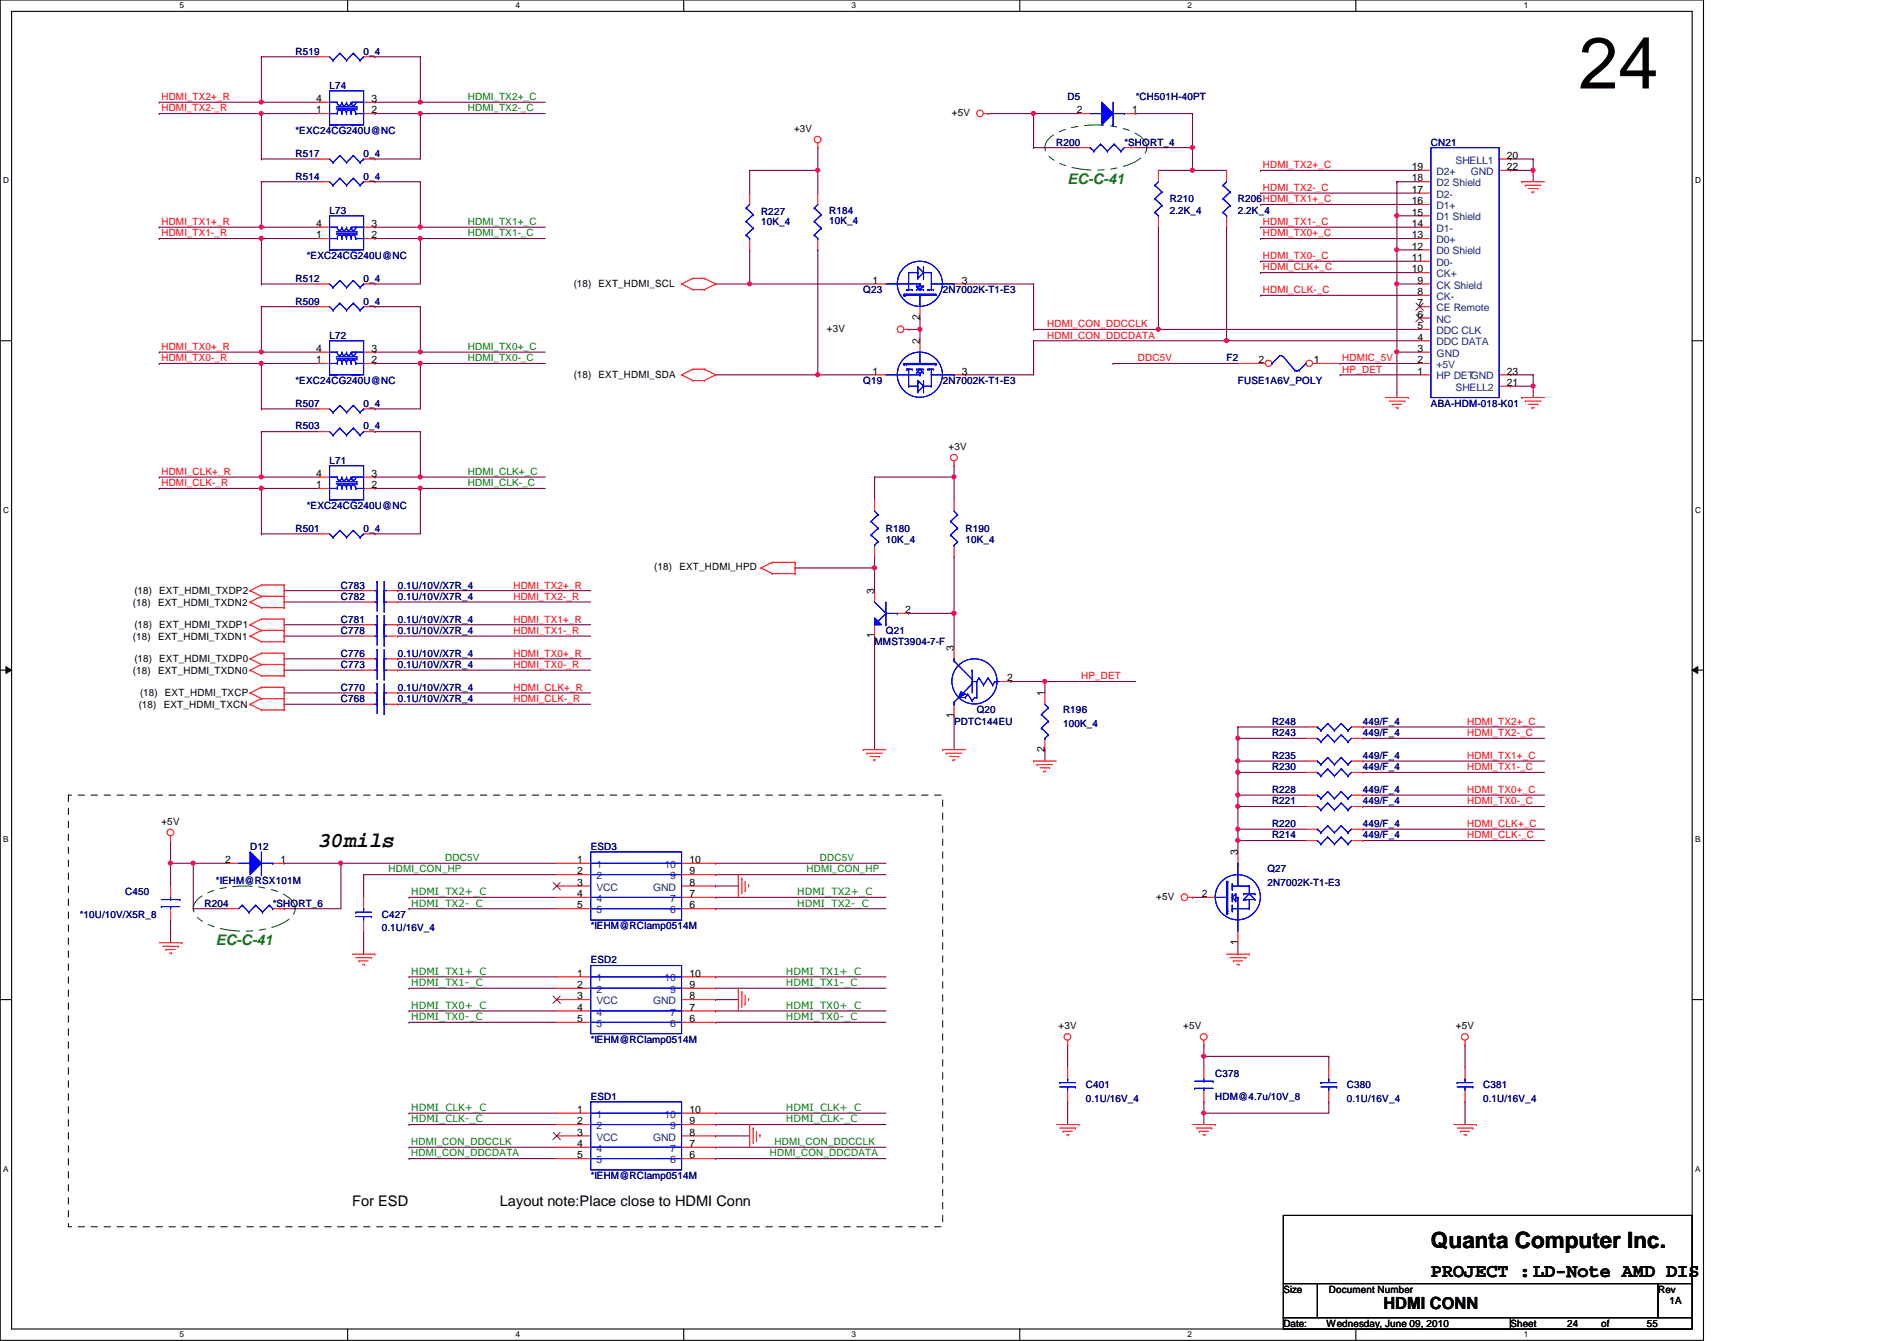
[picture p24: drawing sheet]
<svg xmlns="http://www.w3.org/2000/svg" width="297mm" height="210mm" viewBox="0 0 297 210" stroke-linecap="round" stroke-linejoin="round" font-family="sans-serif">
<defs><g id="words">
<text font-size="11.3" x="247.2" y="13.8">24</text>
<text font-size="3.5" x="224.1" y="195.3">Quanta Computer Inc.</text>
<text font-size="3.3" x="49.8" y="132.6">30mils</text>
<text font-size="3" x="224.1" y="199.9">PROJECT :LD-Note AMD DIS</text>
<text font-size="2.6" x="216.6" y="204.9">HDMI CONN</text>
<g font-size="2.3" fill="#008000">
<text x="167.2" y="28.7">EC-C-41</text>
<text x="33.8" y="147.9">EC-C-41</text>
</g>
<g font-size="2.3">
<text x="55.2" y="188.8">For ESD</text>
<text x="78.3" y="188.8">Layout note:Place close to HDMI Conn</text>
</g>
<g font-size="1.6" fill="#000080">
<text x="46.3" y="8.6">R519</text>
<text x="56.9" y="8.6">0_4</text>
<text x="51.6" y="13.9">L74</text>
<text x="167.2" y="15.7">D5</text>
<text x="177.8" y="15.7">*CH501H-40PT</text>
<text x="46.3" y="21">*EXC24CG240U@NC</text>
<text x="165.4" y="22.8">R200</text>
<text x="176.1" y="22.8">*SHORT_4</text>
<text x="224.1" y="22.8">CN21</text>
<text x="46.3" y="24.6">R517</text>
<text x="46.3" y="28.1">R514</text>
<text x="56.9" y="24.6">0_4</text>
<text x="56.9" y="28.1">0_4</text>
<text x="51.6" y="33.4">L73</text>
<text x="119.2" y="33.6">R227</text>
<text x="119.2" y="35.2">10K_4</text>
<text x="129.8" y="33.4">R184</text>
<text x="129.8" y="35.1">10K_4</text>
<text x="183.2" y="31.7">R210</text>
<text x="183.2" y="33.4">2.2K_4</text>
<text x="193.8" y="31.7">R206HDMI_TX1+_C</text>
<text x="193.8" y="33.4">2.2K_4</text>
<text x="48" y="40.6">*EXC24CG240U@NC</text>
<text x="46.3" y="44.1">R512</text>
<text x="46.3" y="47.7">R509</text>
<text x="56.9" y="44.1">0_4</text>
<text x="56.9" y="47.7">0_4</text>
<text x="135.2" y="45.9">Q23</text>
<text x="147.6" y="45.9">2N7002K-T1-E3</text>
<text x="51.6" y="53">L72</text>
<text x="192.1" y="56.6">F2</text>
<text x="46.3" y="63.7">R507</text>
<text x="46.3" y="60.1">*EXC24CG240U@NC</text>
<text x="56.9" y="63.7">0_4</text>
<text x="135.2" y="60.1">Q19</text>
<text x="147.6" y="60.1">2N7002K-T1-E3</text>
<text x="193.8" y="60.1">FUSE1A6V_POLY</text>
<text x="224.1" y="63.7">ABA-HDM-018-K01</text>
<text x="46.3" y="67.2">R503</text>
<text x="56.9" y="67.2">0_4</text>
<text x="51.6" y="72.6">L71</text>
<text x="46.3" y="83.2">R501</text>
<text x="48" y="79.7">*EXC24CG240U@NC</text>
<text x="56.9" y="83.2">0_4</text>
<text x="138.7" y="83.2">R180</text>
<text x="151.2" y="83.2">R190</text>
<text x="138.7" y="85">10K_4</text>
<text x="151.2" y="85">10K_4</text>
<text x="53.4" y="93.9">C782</text>
<text x="53.4" y="92.1">C783</text>
<text x="62.3" y="93.9">0.1U/10V/X7R_4</text>
<text x="62.3" y="92.1">0.1U/10V/X7R_4</text>
<text x="53.4" y="99.2">C778</text>
<text x="53.4" y="97.5">C781</text>
<text x="62.3" y="99.2">0.1U/10V/X7R_4</text>
<text x="62.3" y="97.5">0.1U/10V/X7R_4</text>
<text x="136.9" y="101">MMST3904-7-F</text>
<text x="138.7" y="99.2">Q21</text>
<text x="53.4" y="102.8">C776</text>
<text x="53.4" y="104.6">C773</text>
<text x="62.3" y="102.8">0.1U/10V/X7R_4</text>
<text x="62.3" y="104.6">0.1U/10V/X7R_4</text>
<text x="53.4" y="108.1">C770</text>
<text x="53.4" y="109.9">C768</text>
<text x="62.3" y="108.1">0.1U/10V/X7R_4</text>
<text x="62.3" y="109.9">0.1U/10V/X7R_4</text>
<text x="149.4" y="113.5">PDTC144EU</text>
<text x="152.9" y="111.7">Q20</text>
<text x="166.5" y="111.7">R196</text>
<text x="166.5" y="113.8">100K_4</text>
<text x="199.2" y="113.5">R248</text>
<text x="213.4" y="113.5">449/F_4</text>
<text x="199.2" y="118.8">R235</text>
<text x="199.2" y="115.2">R243</text>
<text x="213.4" y="118.8">449/F_4</text>
<text x="213.4" y="115.2">449/F_4</text>
<text x="199.2" y="125.9">R221</text>
<text x="199.2" y="120.6">R230</text>
<text x="199.2" y="124.1">R228</text>
<text x="213.4" y="125.9">449/F_4</text>
<text x="213.4" y="120.6">449/F_4</text>
<text x="213.4" y="124.1">449/F_4</text>
<text x="199.2" y="129.5">R220</text>
<text x="199.2" y="131.2">R214</text>
<text x="213.4" y="129.5">449/F_4</text>
<text x="213.4" y="131.2">449/F_4</text>
<text x="39.2" y="133">D12</text>
<text x="92.5" y="133">ESD3</text>
<text x="198.5" y="136.6">Q27</text>
<text x="12.5" y="143.7">*10U/10V/X5R_8</text>
<text x="19.6" y="140.1">C450</text>
<text x="32" y="141.9">R204</text>
<text x="33.8" y="138.3">*IEHM@RSX101M</text>
<text x="42.7" y="141.9">*SHORT_6</text>
<text x="59.8" y="143.7">C427</text>
<text x="198.5" y="138.7">2N7002K-T1-E3</text>
<text x="59.8" y="145.8">0.1U/16V_4</text>
<text x="92.5" y="145.5">*IEHM@RCIamp0514M</text>
<text x="92.5" y="150.8">ESD2</text>
<text x="92.5" y="163.2">*IEHM@RCIamp0514M</text>
<text x="92.5" y="172.1">ESD1</text>
<text x="170" y="170.3">C401</text>
<text x="170" y="172.5">0.1U/16V_4</text>
<text x="190.3" y="168.6">C378</text>
<text x="190.3" y="172.1">HDM@4.7u/10V_8</text>
<text x="210.9" y="170.3">C380</text>
<text x="210.9" y="172.5">0.1U/16V_4</text>
<text x="232.2" y="170.3">C381</text>
<text x="232.2" y="172.5">0.1U/16V_4</text>
<text x="92.5" y="184.6">*IEHM@RCIamp0514M</text>
</g>
<g font-size="1.6" fill="#f00">
<text x="25.3" y="17.4">HDMI_TX2-_R</text>
<text x="25.3" y="15.7">HDMI_TX2+_R</text>
<text x="197.7" y="26.3">HDMI_TX2+_C</text>
<text x="197.7" y="29.9">HDMI_TX2-_C</text>
<text x="25.3" y="35.2">HDMI_TX1+_R</text>
<text x="197.7" y="35.2">HDMI_TX1-_C</text>
<text x="25.3" y="37">HDMI_TX1-_R</text>
<text x="197.7" y="37">HDMI_TX0+_C</text>
<text x="197.7" y="40.6">HDMI_TX0-_C</text>
<text x="197.7" y="42.3">HDMI_CLK+_C</text>
<text x="197.7" y="45.9">HDMI_CLK-_C</text>
<text x="164" y="51.2">HDMI_CON_DDCCLK</text>
<text x="164" y="53">HDMI_CON_DDCDATA</text>
<text x="25.3" y="56.6">HDMI_TX0-_R</text>
<text x="25.3" y="54.8">HDMI_TX0+_R</text>
<text x="178.2" y="56.6">DDC5V</text>
<text x="210.2" y="58.3">HP_DET</text>
<text x="210.2" y="56.6">HDMIC_5V</text>
<text x="25.3" y="76.1">HDMI_CLK-_R</text>
<text x="25.3" y="74.3">HDMI_CLK+_R</text>
<text x="80.4" y="92.1">HDMI_TX2+_R</text>
<text x="80.4" y="93.9">HDMI_TX2-_R</text>
<text x="80.4" y="97.5">HDMI_TX1+_R</text>
<text x="80.4" y="99.2">HDMI_TX1-_R</text>
<text x="80.4" y="102.8">HDMI_TX0+_R</text>
<text x="80.4" y="104.6">HDMI_TX0-_R</text>
<text x="169.3" y="106.3">HP_DET</text>
<text x="80.4" y="108.1">HDMI_CLK+_R</text>
<text x="80.4" y="109.9">HDMI_CLK-_R</text>
<text x="229.7" y="113.5">HDMI_TX2+_C</text>
<text x="229.7" y="115.2">HDMI_TX2-_C</text>
<text x="229.7" y="118.8">HDMI_TX1+_C</text>
<text x="229.7" y="120.6">HDMI_TX1-_C</text>
<text x="229.7" y="125.9">HDMI_TX0-_C</text>
<text x="229.7" y="124.1">HDMI_TX0+_C</text>
<text x="229.7" y="131.2">HDMI_CLK-_C</text>
<text x="229.7" y="129.5">HDMI_CLK+_C</text>
</g>
<g font-size="1.6">
<text x="49.5" y="17.7">1</text>
<text x="49.5" y="16">4</text>
<text x="58.2" y="17.7">2</text>
<text x="58.2" y="16">3</text>
<text x="168.6" y="17.7">2</text>
<text x="177.3" y="17.7">1</text>
<text x="124.3" y="20.7">+3V</text>
<text x="149.1" y="18.2">+5V</text>
<text x="221.1" y="26.6">19</text>
<text x="221.1" y="28.4">18</text>
<text x="236" y="24.8">20</text>
<text x="236" y="26.6">22</text>
<text x="49.5" y="35.5">4</text>
<text x="58.2" y="35.5">3</text>
<text x="221.1" y="30.2">17</text>
<text x="221.1" y="33.7">15</text>
<text x="221.1" y="32">16</text>
<text x="221.1" y="35.5">14</text>
<text x="49.5" y="37.3">1</text>
<text x="58.2" y="37.3">2</text>
<text x="221.1" y="37.3">13</text>
<text x="221.1" y="40.9">11</text>
<text x="221.1" y="39.1">12</text>
<text x="89.8" y="45">(18)</text>
<text x="93.7" y="45">EXT_HDMI_SCL</text>
<text x="136.6" y="44.4">1</text>
<text x="150.6" y="44.4">3</text>
<text x="221.1" y="42.6">10</text>
<text x="222" y="44.4">9</text>
<text x="222" y="48">7</text>
<text x="222" y="46.2">8</text>
<text x="129.5" y="51.9">+3V</text>
<text x="144" y="53.9" transform="rotate(-90 144 53.9)">2</text>
<text x="144" y="50.1" transform="rotate(-90 144 50.1)">2</text>
<text x="222" y="51.5">5</text>
<text x="222" y="49.7">6</text>
<text x="222" y="53.3">4</text>
<text x="49.5" y="56.9">1</text>
<text x="49.5" y="55.1">4</text>
<text x="58.2" y="56.9">2</text>
<text x="58.2" y="55.1">3</text>
<text x="89.8" y="59.2">(18)</text>
<text x="93.7" y="59.2">EXT_HDMI_SDA</text>
<text x="136.6" y="58.6">1</text>
<text x="150.6" y="58.6">3</text>
<text x="197.1" y="56.9">2</text>
<text x="205.7" y="56.9">1</text>
<text x="222" y="55.1">3</text>
<text x="222" y="58.6">1</text>
<text x="222" y="56.9">2</text>
<text x="236" y="58.6">23</text>
<text x="236" y="60.4">21</text>
<text x="148.5" y="70.4">+3V</text>
<text x="49.5" y="76.4">1</text>
<text x="49.5" y="74.6">4</text>
<text x="58.2" y="76.4">2</text>
<text x="58.2" y="74.6">3</text>
<text x="102.4" y="89.3">(18)</text>
<text x="106.4" y="89.3">EXT_HDMI_HPD</text>
<text x="20.8" y="94.8">(18)</text>
<text x="21" y="93">(18)</text>
<text x="24.8" y="94.8">EXT_HDMI_TXDN2</text>
<text x="24.9" y="93">EXT_HDMI_TXDP2</text>
<text x="136.9" y="93" transform="rotate(-90 136.9 93)">3</text>
<text x="141.7" y="96">2</text>
<text x="20.8" y="100.1">(18)</text>
<text x="21" y="98.3">(18)</text>
<text x="24.8" y="100.1">EXT_HDMI_TXDN1</text>
<text x="24.9" y="98.3">EXT_HDMI_TXDP1</text>
<text x="136.9" y="99.9" transform="rotate(-90 136.9 99.9)">1</text>
<text x="149.3" y="101.9" transform="rotate(-90 149.3 101.9)">3</text>
<text x="20.8" y="105.5">(18)</text>
<text x="21" y="103.7">(18)</text>
<text x="24.8" y="105.5">EXT_HDMI_TXDN0</text>
<text x="24.9" y="103.7">EXT_HDMI_TXDP0</text>
<text x="157.7" y="106.6">2</text>
<text x="21.7" y="110.8">(18)</text>
<text x="21.9" y="109">(18)</text>
<text x="25.7" y="110.8">EXT_HDMI_TXCN</text>
<text x="25.8" y="109">EXT_HDMI_TXCP</text>
<text x="149.3" y="112.4" transform="rotate(-90 149.3 112.4)">1</text>
<text x="163.6" y="109" transform="rotate(-90 163.6 109)">1</text>
<text x="163.6" y="117.7" transform="rotate(-90 163.6 117.7)">2</text>
<text x="25.3" y="129.1">+5V</text>
<text x="35.3" y="135.1">2</text>
<text x="43.9" y="135.1">1</text>
<text x="90.4" y="135.1">1</text>
<text x="90.4" y="136.9">2</text>
<text x="107.9" y="136.9">9</text>
<text x="107.9" y="135.1">10</text>
<text x="193.8" y="133.9" transform="rotate(-90 193.8 133.9)">3</text>
<text x="90.4" y="138.6">3</text>
<text x="90.4" y="140.4">4</text>
<text x="90.4" y="142.2">5</text>
<text x="107.9" y="142.2">6</text>
<text x="107.9" y="140.4">7</text>
<text x="107.9" y="138.6">8</text>
<text x="181.1" y="140.8">+5V</text>
<text x="188.2" y="140.4">2</text>
<text x="193.8" y="147.9" transform="rotate(-90 193.8 147.9)">1</text>
<text x="90.4" y="152.9">1</text>
<text x="90.4" y="154.6">2</text>
<text x="107.9" y="154.6">9</text>
<text x="107.9" y="152.9">10</text>
<text x="90.4" y="156.4">3</text>
<text x="90.4" y="158.2">4</text>
<text x="90.4" y="160">5</text>
<text x="107.9" y="160">6</text>
<text x="107.9" y="158.2">7</text>
<text x="107.9" y="156.4">8</text>
<text x="165.7" y="161.1">+3V</text>
<text x="185.3" y="161.1">+5V</text>
<text x="228" y="161.1">+5V</text>
<text x="90.4" y="174.2">1</text>
<text x="90.4" y="176">2</text>
<text x="90.4" y="177.8">3</text>
<text x="90.4" y="179.5">4</text>
<text x="107.9" y="179.5">7</text>
<text x="107.9" y="177.8">8</text>
<text x="107.9" y="176">9</text>
<text x="107.9" y="174.2">10</text>
<text x="90.4" y="181.3">5</text>
<text x="107.9" y="181.3">6</text>
<text x="201" y="202.4">Size</text>
<text x="208.1" y="202.4">Document Number</text>
<text x="259.6" y="202.4">Rev</text>
<text x="201" y="207.7">Date:</text>
<text x="207.7" y="207.7">Wednesday, June 09, 2010</text>
<text x="236.5" y="207.7">Sheet</text>
<text x="245.4" y="207.7">24</text>
<text x="250.7" y="207.7">of</text>
<text x="257.8" y="207.7">55</text>
<text x="261.4" y="204.1">1A</text>
</g>
<g font-size="1.6" fill="#008000">
<text x="73.3" y="15.7">HDMI_TX2+_C</text>
<text x="73.3" y="17.4">HDMI_TX2-_C</text>
<text x="73.3" y="35.2">HDMI_TX1+_C</text>
<text x="73.3" y="37">HDMI_TX1-_C</text>
<text x="73.3" y="56.6">HDMI_TX0-_C</text>
<text x="73.3" y="54.8">HDMI_TX0+_C</text>
<text x="73.3" y="76.1">HDMI_CLK-_C</text>
<text x="73.3" y="74.3">HDMI_CLK+_C</text>
<text x="60.8" y="136.6">HDMI_CON_HP</text>
<text x="69.7" y="134.8">DDC5V</text>
<text x="126.3" y="136.6">HDMI_CON_HP</text>
<text x="128.4" y="134.8">DDC5V</text>
<text x="64.4" y="140.1">HDMI_TX2+_C</text>
<text x="64.4" y="141.9">HDMI_TX2-_C</text>
<text x="124.8" y="140.1">HDMI_TX2+_C</text>
<text x="124.8" y="141.9">HDMI_TX2-_C</text>
<text x="64.4" y="152.6">HDMI_TX1+_C</text>
<text x="64.4" y="154.3">HDMI_TX1-_C</text>
<text x="123.1" y="152.6">HDMI_TX1+_C</text>
<text x="123.1" y="154.3">HDMI_TX1-_C</text>
<text x="64.4" y="159.7">HDMI_TX0-_C</text>
<text x="64.4" y="157.9">HDMI_TX0+_C</text>
<text x="123.1" y="159.7">HDMI_TX0-_C</text>
<text x="123.1" y="157.9">HDMI_TX0+_C</text>
<text x="64.4" y="173.9">HDMI_CLK+_C</text>
<text x="123.1" y="173.9">HDMI_CLK+_C</text>
<text x="64.4" y="179.2">HDMI_CON_DDCCLK</text>
<text x="64.4" y="175.7">HDMI_CLK-_C</text>
<text x="121.3" y="179.2">HDMI_CON_DDCCLK</text>
<text x="123.1" y="175.7">HDMI_CLK-_C</text>
<text x="64.4" y="181">HDMI_CON_DDCDATA</text>
<text x="120.6" y="181">HDMI_CON_DDCDATA</text>
</g>
<g font-size="1.6" fill="#004080">
<text x="225" y="27.4">D2+</text>
<text x="225" y="29.2">D2 Shield</text>
<text x="227.9" y="25.6">SHELL1</text>
<text x="230.3" y="27.4">GND</text>
<text x="225" y="30.9">D2-</text>
<text x="225" y="34.5">D1 Shield</text>
<text x="225" y="32.7">D1+</text>
<text x="225" y="38.1">D0+</text>
<text x="225" y="41.6">D0-</text>
<text x="225" y="36.3">D1-</text>
<text x="225" y="39.8">D0 Shield</text>
<text x="225" y="45.2">CK Shield</text>
<text x="225" y="43.4">CK+</text>
<text x="225" y="46.9">CK-</text>
<text x="225" y="48.7">CE Remote</text>
<text x="225" y="52.3">DDC CLK</text>
<text x="225" y="50.5">NC</text>
<text x="225" y="55.8">GND</text>
<text x="225" y="59.4">HP DETGND</text>
<text x="225" y="54.1">DDC DATA</text>
<text x="225" y="57.6">+5V</text>
<text x="227.9" y="61.2">SHELL2</text>
<text x="93.4" y="135.8">1</text>
<text x="93.4" y="137.6">2</text>
<text x="104.1" y="135.8">10</text>
<text x="104.9" y="137.6">9</text>
<text x="93.4" y="139.4">VCC</text>
<text x="93.4" y="141.2">4</text>
<text x="93.4" y="143">5</text>
<text x="102.3" y="139.4">GND</text>
<text x="104.9" y="143">6</text>
<text x="104.9" y="141.2">7</text>
<text x="93.4" y="153.6">1</text>
<text x="93.4" y="155.4">2</text>
<text x="104.1" y="153.6">10</text>
<text x="104.9" y="155.4">9</text>
<text x="93.4" y="157.2">VCC</text>
<text x="93.4" y="159">4</text>
<text x="93.4" y="160.7">5</text>
<text x="102.3" y="157.2">GND</text>
<text x="104.9" y="160.7">6</text>
<text x="104.9" y="159">7</text>
<text x="93.4" y="175">1</text>
<text x="93.4" y="176.7">2</text>
<text x="93.4" y="178.5">VCC</text>
<text x="102.3" y="178.5">GND</text>
<text x="104.1" y="175">10</text>
<text x="104.9" y="176.7">9</text>
<text x="93.4" y="180.3">4</text>
<text x="93.4" y="182.1">5</text>
<text x="104.9" y="182.1">6</text>
<text x="104.9" y="180.3">7</text>
</g>
<g font-size="1.3">
<text x="28.1" y="1.3">5</text>
<text x="80.7" y="1.3">4</text>
<text x="133.3" y="1.3">3</text>
<text x="186" y="1.3">2</text>
<text x="238.6" y="1.3">1</text>
<text x=".5" y="28.7">D</text>
<text x="265.4" y="28.7">D</text>
<text x=".5" y="80.3">C</text>
<text x="265.4" y="80.3">C</text>
<text x=".5" y="131.8">B</text>
<text x="265.4" y="131.8">B</text>
<text x=".5" y="183.4">A</text>
<text x="265.4" y="183.4">A</text>
<text x="28.1" y="209.3">5</text>
<text x="80.7" y="209.3">4</text>
<text x="133.3" y="209.3">3</text>
<text x="186" y="209.3">2</text>
<text x="238.6" y="209.3">1</text>
</g>
</g></defs>
<path d="M0 0h266.7v209.8h-266.7zM1.8 1.8h263.2v206.2h-263.2z" fill="none" stroke="#000" stroke-width=".17"/>
<g fill="#fff">
<path d="M28.1 .2h.7v1.4h-.7z"/>
<path d="M28.1 208.2h.7v1.4h-.7z"/>
</g>
<path d="M54.4 0v1.8M54.4 208v1.8" fill="none" stroke="#000" stroke-width=".17"/>
<g fill="#fff">
<path d="M80.7 .2h.7v1.4h-.7z"/>
<path d="M80.7 208.2h.7v1.4h-.7z"/>
</g>
<path d="M107.1 0v1.8M107.1 208v1.8" fill="none" stroke="#000" stroke-width=".17"/>
<g fill="#fff">
<path d="M133.3 .2h.7v1.4h-.7z"/>
<path d="M133.3 208.2h.7v1.4h-.7z"/>
</g>
<path d="M159.7 0v1.8M159.7 208v1.8" fill="none" stroke="#000" stroke-width=".17"/>
<g fill="#fff">
<path d="M186 .2h.6v1.4h-.6z"/>
<path d="M186 208.2h.6v1.4h-.6z"/>
</g>
<path d="M212.3 0v1.8M212.3 208v1.8" fill="none" stroke="#000" stroke-width=".17"/>
<g fill="#fff">
<path d="M238.6 .2h.7v1.4h-.7z"/>
<path d="M238.6 208.2h.7v1.4h-.7z"/>
<path d="M.5 27.6h.9v1.4h-.9z"/>
<path d="M265.4 27.6h.9v1.4h-.9z"/>
<path d="M.5 79.1h.9v1.4h-.9z"/>
<path d="M265.4 79.1h.9v1.4h-.9z"/>
</g>
<path d="M0 53.3h1.8M265 53.3h1.7" fill="none" stroke="#000" stroke-width=".17"/>
<g fill="#fff">
<path d="M.5 130.7h.8v1.4h-.8z"/>
<path d="M265.4 130.7h.8v1.4h-.8z"/>
</g>
<path d="M0 104.9h1.8M265 104.9h1.7" fill="none" stroke="#000" stroke-width=".17"/>
<path d="M.9 104.4l.9 .5-.9 .5zM265 104.9l.8-.5v1z" fill="#000"/>
<path d="M.9 104.4l.9 .5-.9 .5zM265 104.9l.8-.5v1z" fill="none" stroke="#000" stroke-width=".16"/>
<g fill="#fff">
<path d="M.5 182.2h.8v1.4h-.8z"/>
<path d="M265.4 182.2h.8v1.4h-.8z"/>
</g>
<path d="M0 156.5h1.8M265 156.5h1.7" fill="none" stroke="#000" stroke-width=".17"/>
<path d="M24.9 17.8h.1M24.9 17.8h16M40.9 16h.1M40.9 8.9h.1M40.9 16h8.9M40.9 8.9v7.1" fill="none" stroke="#800040" stroke-width=".17"/>
<circle cx="40.9" cy="16" r=".32" fill="#f0f"/>
<circle cx="40.9" cy="16" r=".32" fill="none" stroke="#f0f" stroke-width=".17"/>
<path d="M24.9 16h.1M24.9 16h16M40.9 8.9h.1M40.9 8.9h8.9M24.9 76.5h.1M24.9 76.5h16M65.8 67.6h.1M65.8 67.6v7.1" fill="none" stroke="#800040" stroke-width=".17"/>
<circle cx="65.8" cy="74.6" r=".32" fill="#f0f"/>
<circle cx="65.8" cy="74.6" r=".32" fill="none" stroke="#f0f" stroke-width=".17"/>
<path d="M58.7 28.4h.1M58.7 35.6h.1M58.7 28.4h7.1M65.8 28.4h.1M65.8 28.4v7.2h-7.1M58.7 74.7h.1M58.7 74.7h7.1" fill="none" stroke="#800040" stroke-width=".17"/>
<circle cx="65.8" cy="35.5" r=".32" fill="#f0f"/>
<circle cx="65.8" cy="35.5" r=".32" fill="none" stroke="#f0f" stroke-width=".17"/>
<path d="M40.9 67.6h.1M40.9 67.6h8.9M40.9 67.6v7.1M58.7 67.6h.1M58.7 67.6h7.1" fill="none" stroke="#800040" stroke-width=".17"/>
<circle cx="40.9" cy="74.6" r=".32" fill="#f0f"/>
<circle cx="40.9" cy="74.6" r=".32" fill="none" stroke="#f0f" stroke-width=".17"/>
<path d="M40.9 37.3h.1M40.9 37.3v7.1M40.9 37.3h8.9M65.8 37.3h.1M65.8 37.3v7.1h-7.1M40.9 44.4h.1M40.9 44.4h8.9M58.7 44.4h.1M24.9 74.7h.1M24.9 74.7h16" fill="none" stroke="#800040" stroke-width=".17"/>
<circle cx="40.9" cy="37.3" r=".32" fill="#f0f"/>
<circle cx="40.9" cy="37.3" r=".32" fill="none" stroke="#f0f" stroke-width=".17"/>
<path d="M40.9 35.6h.1M40.9 35.6h8.9" fill="none" stroke="#800040" stroke-width=".17"/>
<circle cx="40.9" cy="35.5" r=".32" fill="#f0f"/>
<circle cx="40.9" cy="35.5" r=".32" fill="none" stroke="#f0f" stroke-width=".17"/>
<path d="M40.9 17.8h.1M40.9 17.8v7.1M58.7 17.8h.1M58.7 17.8h7.1M65.8 16h.1M65.8 17.8h.1M65.8 16h19.6M65.8 17.8v7.1h-7.1M40.9 24.9h.1M40.9 24.9h8.9M58.7 24.9h.1" fill="none" stroke="#800040" stroke-width=".17"/>
<circle cx="65.8" cy="17.8" r=".32" fill="#f0f"/>
<circle cx="65.8" cy="17.8" r=".32" fill="none" stroke="#f0f" stroke-width=".17"/>
<path d="M40.9 17.8h.1M40.9 17.8h8.9" fill="none" stroke="#800040" stroke-width=".17"/>
<circle cx="40.9" cy="17.8" r=".32" fill="#f0f"/>
<circle cx="40.9" cy="17.8" r=".32" fill="none" stroke="#f0f" stroke-width=".17"/>
<path d="M58.7 37.3h.1M58.7 37.3h7.1" fill="none" stroke="#800040" stroke-width=".17"/>
<circle cx="65.8" cy="37.3" r=".32" fill="#f0f"/>
<circle cx="65.8" cy="37.3" r=".32" fill="none" stroke="#f0f" stroke-width=".17"/>
<path d="M65.8 17.8h.1M65.8 17.8h19.6M40.9 56.9h.1M40.9 56.9v7.1M40.9 56.9h8.9M65.8 56.9h.1M65.8 56.9v7.1h-7.1M40.9 64h.1M40.9 64h8.9M58.7 64h.1" fill="none" stroke="#800040" stroke-width=".17"/>
<circle cx="40.9" cy="56.9" r=".32" fill="#f0f"/>
<circle cx="40.9" cy="56.9" r=".32" fill="none" stroke="#f0f" stroke-width=".17"/>
<path d="M40.9 55.1h.1M40.9 55.1h8.9M40.9 76.5h.1M40.9 76.5v7.1M40.9 76.5h8.9M65.8 76.5h.1M65.8 76.5v7.1h-7.1M40.9 83.6h.1M40.9 83.6h8.9M58.7 83.6h.1" fill="none" stroke="#800040" stroke-width=".17"/>
<circle cx="40.9" cy="76.4" r=".32" fill="#f0f"/>
<circle cx="40.9" cy="76.4" r=".32" fill="none" stroke="#f0f" stroke-width=".17"/>
<path d="M40.9 74.7h.1M40.9 74.7h8.9M58.7 76.5h.1M58.7 76.5h7.1" fill="none" stroke="#800040" stroke-width=".17"/>
<circle cx="65.8" cy="76.4" r=".32" fill="#f0f"/>
<circle cx="65.8" cy="76.4" r=".32" fill="none" stroke="#f0f" stroke-width=".17"/>
<path d="M58.7 56.9h.1M58.7 56.9h7.1" fill="none" stroke="#800040" stroke-width=".17"/>
<circle cx="65.8" cy="56.9" r=".32" fill="#f0f"/>
<circle cx="65.8" cy="56.9" r=".32" fill="none" stroke="#f0f" stroke-width=".17"/>
<path d="M24.9 35.6h.1M40.9 28.4h.1M40.9 28.4v7.2h-16M40.9 28.4h8.9M58.7 48h.1M58.7 55.1h.1M58.7 48h7.1M65.8 48h.1M65.8 48v7.1h-7.1" fill="none" stroke="#800040" stroke-width=".17"/>
<circle cx="65.8" cy="55.1" r=".32" fill="#f0f"/>
<circle cx="65.8" cy="55.1" r=".32" fill="none" stroke="#f0f" stroke-width=".17"/>
<g fill="none" stroke="#800040" stroke-width=".17">
<path d="M65.8 8.9h.1M65.8 8.9v7.1M24.9 37.3h.1M24.9 37.3h16M65.8 35.6h.1M65.8 37.3h.1M65.8 35.6h19.6M65.8 37.3h19.6M24.9 56.9h.1M24.9 56.9h16M65.8 56.9h.1M65.8 55.1h.1"/>
<path d="M65.8 56.9h19.6M65.8 55.1h19.6"/>
</g>
<circle cx="65.8" cy="16" r=".32" fill="#f0f"/>
<circle cx="65.8" cy="16" r=".32" fill="none" stroke="#f0f" stroke-width=".17"/>
<path d="M58.7 8.9h.1M58.7 16h.1M58.7 8.9h7.1M58.7 16h7.1M40.9 48h.1M40.9 48v7.1" fill="none" stroke="#800040" stroke-width=".17"/>
<circle cx="40.9" cy="55.1" r=".32" fill="#f0f"/>
<circle cx="40.9" cy="55.1" r=".32" fill="none" stroke="#f0f" stroke-width=".17"/>
<path d="M177.8 17.8h.1M177.8 17.8h8.9M24.9 55.1h.1M24.9 55.1h16M40.9 48h.1M40.9 48h8.9M218.7 55.1h.1M218.7 55.1v7.1M65.8 76.5h.1M65.8 74.7h.1M65.8 76.5h19.6M65.8 74.7h19.6" fill="none" stroke="#800040" stroke-width=".17"/>
<circle cx="218.7" cy="55.1" r=".32" fill="#f0f"/>
<circle cx="218.7" cy="55.1" r=".32" fill="none" stroke="#f0f" stroke-width=".17"/>
<path d="M218.7 33.8h.1M218.7 33.8v5.3" fill="none" stroke="#800040" stroke-width=".17"/>
<circle cx="218.7" cy="33.8" r=".32" fill="#f0f"/>
<circle cx="218.7" cy="33.8" r=".32" fill="none" stroke="#f0f" stroke-width=".17"/>
<path d="M218.7 28.4h.1M218.7 33.8h.1M218.7 39.1h.1M218.7 28.4v5.4M218.7 39.1v5.3M218.7 33.8h3.6M218.7 39.1h3.6M218.7 44.4h.1M218.7 44.4h3.6" fill="none" stroke="#800040" stroke-width=".17"/>
<circle cx="218.7" cy="39.1" r=".32" fill="#f0f"/>
<circle cx="218.7" cy="39.1" r=".32" fill="none" stroke="#f0f" stroke-width=".17"/>
<path d="M218.7 55.1h.1M218.7 55.1h3.6M240.1 60.5h.1M240.1 60.5v1.7" fill="none" stroke="#800040" stroke-width=".17"/>
<circle cx="240" cy="60.4" r=".32" fill="#f0f"/>
<circle cx="240" cy="60.4" r=".32" fill="none" stroke="#f0f" stroke-width=".17"/>
<path d="M218.7 28.4h.1M218.7 28.4h3.6M236.5 24.9h.1M236.5 24.9h3.6M240.1 26.7h.1M240.1 26.7v1.7M218.7 44.4h.1M218.7 44.4v10.7M236.5 60.5h.1M236.5 60.5h3.6" fill="none" stroke="#800040" stroke-width=".17"/>
<circle cx="218.7" cy="44.4" r=".32" fill="#f0f"/>
<circle cx="218.7" cy="44.4" r=".32" fill="none" stroke="#f0f" stroke-width=".17"/>
<g fill="none" stroke="#800040" stroke-width=".17">
<path d="M181.4 35.6h.1M181.4 35.6v16M197.4 26.7h.1M197.4 30.2h.1M197.4 32h.1M197.4 35.6h.1M197.4 37.3h.1M197.4 26.7h24.9M197.4 30.2h24.9M197.4 32h24.9M197.4 35.6h24.9M197.4 37.3h24.9"/>
<path d="M181.4 51.6h.1M181.4 51.6h40.9M192.1 53.3h.1M192.1 53.3h30.2M197.4 40.9h.1M197.4 40.9h24.9"/>
</g>
<circle cx="181.4" cy="51.5" r=".32" fill="#f0f"/>
<circle cx="181.4" cy="51.5" r=".32" fill="none" stroke="#f0f" stroke-width=".17"/>
<path d="M192.1 35.6h.1M192.1 35.6v17.7" fill="none" stroke="#800040" stroke-width=".17"/>
<circle cx="192" cy="53.3" r=".32" fill="#f0f"/>
<circle cx="192" cy="53.3" r=".32" fill="none" stroke="#f0f" stroke-width=".17"/>
<path d="M161.8 17.8h.1M161.8 17.8h7.1" fill="none" stroke="#800040" stroke-width=".17"/>
<circle cx="161.8" cy="17.8" r=".32" fill="#f0f"/>
<circle cx="161.8" cy="17.8" r=".32" fill="none" stroke="#f0f" stroke-width=".17"/>
<path d="M236.5 26.7h.1M236.5 26.7h3.6M197.4 42.7h.1M197.4 46.2h.1M197.4 42.7h24.9M197.4 46.2h24.9M209.8 58.7h.1M209.8 58.7h12.5" fill="none" stroke="#800040" stroke-width=".17"/>
<circle cx="240" cy="26.6" r=".32" fill="#f0f"/>
<circle cx="240" cy="26.6" r=".32" fill="none" stroke="#f0f" stroke-width=".17"/>
<g fill="none" stroke="#800040" stroke-width=".17">
<path d="M186.7 23.1h.1M186.7 23.1v3.6M240.1 24.9h.1M240.1 24.9v1.8M161.8 51.6h.1M161.8 53.3h.1M161.8 51.6h19.6M161.8 53.3h30.3M174.3 56.9h.1M174.3 56.9h19.5M209.8 56.9h.1M209.8 56.9h12.5"/>
<path d="M236.5 58.7h.1M236.5 58.7h3.6M240.1 58.7h.1M240.1 58.7v1.8"/>
</g>
<circle cx="186.7" cy="23.1" r=".32" fill="#f0f"/>
<circle cx="186.7" cy="23.1" r=".32" fill="none" stroke="#f0f" stroke-width=".17"/>
<path d="M186.7 26.7h.1M186.7 26.7h5.4" fill="none" stroke="#800040" stroke-width=".17"/>
<circle cx="186.7" cy="26.6" r=".32" fill="#f0f"/>
<circle cx="186.7" cy="26.6" r=".32" fill="none" stroke="#f0f" stroke-width=".17"/>
<path d="M181.4 26.7h.1M181.4 26.7h5.3M142.3 51.6h.1M144.1 49.8h.1M144.1 49.8v1.8h-1.8M151.2 58.7h.1M151.2 44.4h.1M151.2 44.4h10.6M161.8 53.3h.1M161.8 44.4h.1M161.8 53.3v5.4h-10.6M161.8 44.4v7.2" fill="none" stroke="#800040" stroke-width=".17"/>
<circle cx="144" cy="51.5" r=".32" fill="#f0f"/>
<circle cx="144" cy="51.5" r=".32" fill="none" stroke="#f0f" stroke-width=".17"/>
<path d="M117.4 26.7h.1M117.4 26.7v3.5M128.1 23.1h.1M128.1 23.1v3.6h-10.7M112.1 58.7h.1M112.1 44.4h.1M112.1 58.7h16M112.1 44.4h5.3M144.1 51.6h.1M144.1 51.6v1.7" fill="none" stroke="#800040" stroke-width=".17"/>
<circle cx="128" cy="26.6" r=".32" fill="#f0f"/>
<circle cx="128" cy="26.6" r=".32" fill="none" stroke="#f0f" stroke-width=".17"/>
<path d="M128.1 26.7h.1M128.1 39.1h.1M128.1 26.7v3.5M128.1 39.1v19.6" fill="none" stroke="#800040" stroke-width=".17"/>
<circle cx="128" cy="58.6" r=".32" fill="#f0f"/>
<circle cx="128" cy="58.6" r=".32" fill="none" stroke="#f0f" stroke-width=".17"/>
<path d="M117.4 39.1h.1M117.4 39.1v5.3" fill="none" stroke="#800040" stroke-width=".17"/>
<circle cx="117.4" cy="44.4" r=".32" fill="#f0f"/>
<circle cx="117.4" cy="44.4" r=".32" fill="none" stroke="#f0f" stroke-width=".17"/>
<path d="M117.4 44.4h.1M117.4 44.4h19.5M128.1 58.7h.1M128.1 58.7h8.8M136.9 74.7h.1M136.9 74.7h12.5M142.3 96h.1M142.3 96h7.1" fill="none" stroke="#800040" stroke-width=".17"/>
<circle cx="149.4" cy="74.6" r=".32" fill="#f0f"/>
<circle cx="149.4" cy="74.6" r=".32" fill="none" stroke="#f0f" stroke-width=".17"/>
<path d="M149.4 72.9h.1M149.4 72.9v1.8M136.9 99.6h.1M136.9 99.6v17.7M149.4 87.1h.1M149.4 87.1v8.9M149.4 112h.1M149.4 112v5.3M163.6 117.3h.1M163.6 117.3v1.8" fill="none" stroke="#800040" stroke-width=".17"/>
<circle cx="149.4" cy="96" r=".32" fill="#f0f"/>
<circle cx="149.4" cy="96" r=".32" fill="none" stroke="#f0f" stroke-width=".17"/>
<path d="M136.9 74.7h.1M136.9 74.7v3.5M124.5 88.9h.1M124.5 88.9h12.4M136.9 88.9h.1M136.9 88.9v3.6" fill="none" stroke="#800040" stroke-width=".17"/>
<circle cx="136.9" cy="88.9" r=".32" fill="#f0f"/>
<circle cx="136.9" cy="88.9" r=".32" fill="none" stroke="#f0f" stroke-width=".17"/>
<path d="M163.6 106.7h.1M163.6 106.7v1.8M163.6 106.7h14.2" fill="none" stroke="#800040" stroke-width=".17"/>
<circle cx="163.6" cy="106.7" r=".32" fill="#f0f"/>
<circle cx="163.6" cy="106.7" r=".32" fill="none" stroke="#f0f" stroke-width=".17"/>
<path d="M149.4 96h.1M149.4 96v5.3" fill="none" stroke="#800040" stroke-width=".17"/>
<circle cx="149.4" cy="96" r=".32" fill="#f0f"/>
<circle cx="149.4" cy="96" r=".32" fill="none" stroke="#f0f" stroke-width=".17"/>
<g fill="none" stroke="#800040" stroke-width=".17">
<path d="M149.4 74.7h.1M149.4 74.7v3.5M136.9 87.1h.1M136.9 87.1v1.8M158.3 106.7h.1M158.3 106.7h5.3M53.4 135.1h.1M53.4 135.1h33.8M112.1 138.7h.1M112.1 138.7h3.5M112.1 156.5h.1M112.1 156.5h3.5"/>
<path d="M112.1 177.8h.1M112.1 177.8h5.3"/>
</g>
<circle cx="53.4" cy="135.1" r=".32" fill="#f0f"/>
<circle cx="53.4" cy="135.1" r=".32" fill="none" stroke="#f0f" stroke-width=".17"/>
<g fill="none" stroke="#800040" stroke-width=".17">
<path d="M26.7 135.1h.1M26.7 135.1v3.6M56.9 136.9h.1M56.9 136.9v3.6M56.9 136.9h30.3M112.1 136.9h.1M112.1 135.1h.1M112.1 136.9h26.6M112.1 135.1h26.6M56.9 145.8h.1M56.9 145.8v3.6M64 158.2h.1"/>
<path d="M64 152.9h.1M64 154.7h.1M64 140.5h.1M64 142.2h.1M64 158.2h23.2M64 152.9h23.2M64 154.7h23.2M64 140.5h23.2M64 142.2h23.2M112.1 158.2h.1M112.1 152.9h.1M112.1 154.7h.1"/>
<path d="M112.1 140.5h.1M112.1 142.2h.1M112.1 158.2h26.6M112.1 152.9h26.6M112.1 154.7h26.6M112.1 140.5h26.6M112.1 142.2h26.6M64 179.6h.1M64 176h.1M64 174.2h.1M64 160h.1M64 179.6h23.2"/>
<path d="M64 176h23.2M64 174.2h23.2M64 160h23.2M112.1 179.6h.1M112.1 176h.1M112.1 174.2h.1M112.1 160h.1M112.1 179.6h26.6M112.1 176h26.6M112.1 174.2h26.6M112.1 160h26.6M64 181.4h.1"/>
<path d="M64 181.4h23.2M112.1 181.4h.1M112.1 181.4h26.6"/>
</g>
<circle cx="26.7" cy="135.1" r=".32" fill="#f0f"/>
<circle cx="26.7" cy="135.1" r=".32" fill="none" stroke="#f0f" stroke-width=".17"/>
<path d="M30.3 135.1h.1M30.3 135.1h5.3M26.7 144h.1M26.7 144v3.6" fill="none" stroke="#800040" stroke-width=".17"/>
<circle cx="30.2" cy="135.1" r=".32" fill="#f0f"/>
<circle cx="30.2" cy="135.1" r=".32" fill="none" stroke="#f0f" stroke-width=".17"/>
<g fill="none" stroke="#800040" stroke-width=".17">
<path d="M213.4 113.8h.1M213.4 115.6h.1M213.4 119.1h.1M213.4 113.8h28.4M213.4 115.6h28.4M213.4 119.1h28.4M26.7 131.6h.1M26.7 131.6v3.5M193.8 120.9h.1M193.8 120.9h10.7M213.4 120.9h.1M213.4 126.2h.1"/>
<path d="M213.4 124.5h.1M213.4 131.6h.1M213.4 129.8h.1M213.4 120.9h28.4M213.4 126.2h28.4M213.4 124.5h28.4M213.4 131.6h28.4M213.4 129.8h28.4"/>
</g>
<circle cx="193.8" cy="120.9" r=".32" fill="#f0f"/>
<circle cx="193.8" cy="120.9" r=".32" fill="none" stroke="#f0f" stroke-width=".17"/>
<path d="M193.8 119.1h.1M193.8 119.1v1.8M193.8 129.8h.1M193.8 129.8h10.7" fill="none" stroke="#800040" stroke-width=".17"/>
<circle cx="193.8" cy="129.8" r=".32" fill="#f0f"/>
<circle cx="193.8" cy="129.8" r=".32" fill="none" stroke="#f0f" stroke-width=".17"/>
<path d="M193.8 131.6h.1M193.8 131.6h10.7" fill="none" stroke="#800040" stroke-width=".17"/>
<circle cx="193.8" cy="131.5" r=".32" fill="#f0f"/>
<circle cx="193.8" cy="131.5" r=".32" fill="none" stroke="#f0f" stroke-width=".17"/>
<path d="M193.8 113.8h.1M193.8 113.8h10.7M193.8 126.2h.1M193.8 129.8h.1M193.8 124.5h.1M193.8 126.2v5.4M193.8 124.5h10.7" fill="none" stroke="#800040" stroke-width=".17"/>
<circle cx="193.8" cy="124.4" r=".32" fill="#f0f"/>
<circle cx="193.8" cy="124.4" r=".32" fill="none" stroke="#f0f" stroke-width=".17"/>
<path d="M193.8 115.6h.1M193.8 115.6h10.7M193.8 120.9h.1M193.8 120.9v3.6" fill="none" stroke="#800040" stroke-width=".17"/>
<circle cx="193.8" cy="115.5" r=".32" fill="#f0f"/>
<circle cx="193.8" cy="115.5" r=".32" fill="none" stroke="#f0f" stroke-width=".17"/>
<path d="M193.8 113.8h.1M193.8 113.8v1.8M193.8 126.2h.1M193.8 126.2h10.7M193.8 149.4h.1M193.8 147.6v1.8" fill="none" stroke="#800040" stroke-width=".17"/>
<circle cx="193.8" cy="126.2" r=".32" fill="#f0f"/>
<circle cx="193.8" cy="126.2" r=".32" fill="none" stroke="#f0f" stroke-width=".17"/>
<path d="M193.8 119.1h.1M193.8 119.1h10.7M193.8 124.5h.1M193.8 124.5v1.7" fill="none" stroke="#800040" stroke-width=".17"/>
<circle cx="193.8" cy="119.1" r=".32" fill="#f0f"/>
<circle cx="193.8" cy="119.1" r=".32" fill="none" stroke="#f0f" stroke-width=".17"/>
<path d="M193.8 115.6h.1M193.8 115.6v3.5M193.8 131.6h.1M193.8 131.6v1.7M186.7 140.5h.1M186.7 140.5h1.8M188.5 165.4h.1M188.5 165.4v1.7M229.4 163.6h.1M229.4 172.5h.1M229.4 163.6v3.5M229.4 172.5v3.5" fill="none" stroke="#800040" stroke-width=".17"/>
<circle cx="188.5" cy="165.3" r=".32" fill="#f0f"/>
<circle cx="188.5" cy="165.3" r=".32" fill="none" stroke="#f0f" stroke-width=".17"/>
<path d="M188.5 165.4h.1M188.5 174.2h.1M188.5 165.4h19.6M208.1 165.4h.1M208.1 172.5h.1M208.1 165.4v1.7M208.1 172.5v1.7h-19.6" fill="none" stroke="#800040" stroke-width=".17"/>
<circle cx="188.5" cy="174.2" r=".32" fill="#f0f"/>
<circle cx="188.5" cy="174.2" r=".32" fill="none" stroke="#f0f" stroke-width=".17"/>
<g fill="none" stroke="#800040" stroke-width=".17">
<path d="M154.7 17.8h.1M154.7 17.8h7.1M161.8 17.8h.1M161.8 17.8v5.3M186.7 17.8h.1M186.7 17.8v5.3M161.8 23.1h.1M161.8 23.1h7.1M177.8 23.1h8.9M186.7 23.1h.1M44.5 97.8h.1M44.5 99.6h.1"/>
<path d="M44.5 94.2h.1M44.5 92.5h.1M44.5 97.8h12.4M44.5 99.6h12.4M44.5 94.2h12.4M44.5 92.5h12.4M62.3 92.5h.1M62.3 94.2h.1M62.3 97.8h.1M62.3 99.6h.1M62.3 97.8h30.2M62.3 99.6h30.2"/>
<path d="M62.3 94.2h30.2M62.3 92.5h30.2M44.5 103.1h.1M44.5 104.9h.1M44.5 110.2h.1M44.5 108.5h.1M44.5 103.1h12.4M44.5 104.9h12.4M44.5 110.2h12.4M44.5 108.5h12.4M62.3 108.5h.1M62.3 110.2h.1"/>
<path d="M62.3 103.1h.1M62.3 104.9h.1M62.3 103.1h30.2M62.3 104.9h30.2M62.3 110.2h30.2M62.3 108.5h30.2M26.7 135.1h.1M26.7 135.1h3.6M30.3 135.1h.1M30.3 135.1v7.1M44.5 135.1h.1M44.5 135.1h8.9"/>
<path d="M53.4 135.1h.1M53.4 135.1v7.1h-8.9M30.3 142.2h.1M30.3 142.2h5.3M44.5 142.2h.1M167.2 172.5h.1M167.2 163.6h.1M167.2 163.6v3.5M167.2 172.5v3.5M188.5 174.2h.1M188.5 172.5h.1M188.5 163.6h.1"/>
<path d="M188.5 163.6v1.8M188.5 172.5v3.5"/>
</g>
<g fill="none" stroke="#f00" stroke-width=".17">
<path d="M49.8 8.9h1.8M56.9 8.9h1.8M154 17.8h.7M154.7 17.8h.1M49.8 28.4h1.8M49.8 24.9h1.8M56.9 28.4h1.8M56.9 24.9h1.8M128.1 23.1h.1M128.1 22.4v.7M168.9 23.1h1.8M176.1 23.1h1.7"/>
<path d="M192.1 26.7v1.7M192.1 33.8v1.8M222.3 28.4h1.8M222.3 26.7h1.8M222.3 30.2h1.8M222.3 33.8h1.8M222.3 37.3h1.8M222.3 32h1.8M222.3 35.6h1.8M222.3 39.1h1.8M234.7 24.9h1.8M234.7 26.7h1.8"/>
<path d="M238.3 28.4h.1M238.3 28.4h3.5M238.8 29h.1M238.8 29h2.5M239.3 29.5h1.5M239.9 30.1h.1M239.9 30.1h.3M240.8 29.5h.1M49.8 44.4h1.8M49.8 48h1.8M49.8 55.1h1.8M49.8 56.9h1.8"/>
<path d="M56.9 44.4h1.8M56.9 48h1.8M56.9 55.1h1.8M56.9 56.9h1.8M106.7 58.7h.1M106.7 44.4h.1M106.7 58.7l1.8 .9M106.7 44.4l1.8 .9M108.5 57.8h.1M108.5 59.6h.1M108.5 43.6h.1M108.5 45.3h.1"/>
<path d="M108.5 57.8h1.8M108.5 57.8l-1.8 .9M108.5 59.6h1.8M108.5 43.6h1.8M108.5 43.6l-1.8 .8M108.5 45.3h1.8M110.3 57.8h.1M110.3 59.6h.1M110.3 43.6h.1M110.3 45.3h.1M110.3 57.8l1.8 .9M110.3 43.6l1.8 .8"/>
<path d="M112.1 58.7h.1M112.1 44.4h.1M112.1 58.7l-1.8 .9M112.1 44.4l-1.8 .9M136.9 44.4h1.8M136.9 58.7h1.8M141.6 51.6h.7M142.3 51.6h.1M144.1 48v1.8M144.1 53.3v1.8M149.4 44.4h1.8M149.4 58.7h1.8"/>
<path d="M222.3 51.6h1.8M222.3 44.4h1.8M222.3 40.9h1.8M222.3 48h1.8M222.3 55.1h1.8M222.3 58.7h1.8M222.3 42.7h1.8M222.3 46.2h1.8M222.3 49.8h1.8M222.3 53.3h1.8M222.3 56.9h1.8M234.7 58.7h1.8"/>
<path d="M49.8 64h1.8M56.9 64h1.8M149.4 72.9h.1M149.4 72.2v.7M149.4 78.2v1.8M217 62.2h3.5M217.5 62.8h2.5M218 63.3h.1M218 63.3h1.5M218.6 63.8h.3M218.9 63.8h.1M220 62.8h.1"/>
<path d="M220.5 62.2h.1M234.7 60.5h1.8M238.3 62.2h.1M238.3 62.2h3.5M238.8 62.8h.1M238.8 62.8h2.5M239.3 63.3h1.5M239.9 63.8h.1M239.9 63.8h.3M240.8 63.3h.1M39.2 97.8h.1M39.2 99.6h.1"/>
<path d="M39.2 94.2h.1M39.2 92.5h.1M39.2 97.8l1.7 .9M39.2 99.6l1.7 .9M39.2 94.2l1.7 .9M39.2 92.5l1.7 .8M40.9 96.9h.1M40.9 98.7h.1M40.9 93.3h.1M40.9 95.1h.1M40.9 91.6h.1M40.9 96.9h3.6"/>
<path d="M40.9 96.9l-1.7 .9M40.9 98.7h3.6M40.9 98.7l-1.7 .9M40.9 93.3h3.6M40.9 93.3l-1.7 .9M40.9 95.1h3.6M40.9 91.6h3.6M40.9 91.6l-1.7 .9M44.5 98.7h.1M44.5 96.9h.1M44.5 95.1h.1M44.5 93.3h.1"/>
<path d="M44.5 91.6h.1M44.5 91.6v3.5M44.5 96.9v3.6M56.9 99.6h1.8M56.9 97.8h1.8M60.5 99.6h1.8M60.5 97.8h1.8M119.2 88.9h.1M119.2 88.9l1.7 .9M120.9 88h.1M120.9 89.8h.1M120.9 88l-1.7 .9"/>
<path d="M120.9 88h3.6M120.9 89.8h3.6M124.5 88h.1M124.5 89.8h.1M124.5 88v1.8M149.4 85.3v1.8M39.2 103.1h.1M39.2 110.2h.1M39.2 108.5h.1M39.2 104.9h.1M39.2 103.1l1.7 .9M39.2 110.2l1.7 .9"/>
<path d="M39.2 108.5l1.7 .8M39.2 104.9l1.7 .9M40.9 102.2h.1M40.9 104h.1M40.9 109.3h.1M40.9 111.1h.1M40.9 107.6h.1M40.9 105.8h.1M40.9 100.5h.1M40.9 102.2h3.6M40.9 102.2l-1.7 .9M40.9 104h3.6"/>
<path d="M40.9 109.3h3.6M40.9 109.3l-1.7 .9M40.9 111.1h3.6M40.9 107.6h3.6M40.9 107.6l-1.7 .9M40.9 104l-1.7 .9M40.9 105.8h3.6M40.9 100.5h3.6M44.5 104h.1M44.5 102.2h.1M44.5 111.1h.1M44.5 109.3h.1"/>
<path d="M44.5 107.6h.1M44.5 105.8h.1M44.5 100.5h.1M44.5 102.2v3.6M44.5 107.6v3.5M56.9 108.5h1.8M56.9 110.2h1.8M56.9 103.1h1.8M56.9 104.9h1.8M60.5 108.5h1.8M60.5 110.2h1.8M60.5 103.1h1.8"/>
<path d="M60.5 104.9h1.8M135.2 117.3h.1M135.2 117.3h3.5M135.7 117.9h.1M135.7 117.9h2.5M136.2 118.4h1.5M136.8 119h.1M136.8 119h.3M137.7 118.4h.1M147.6 117.3h.1M147.6 117.3h3.6M148.2 117.9h.1"/>
<path d="M148.2 117.9h2.4M148.7 118.4h1.4M149.2 119h.1M149.2 119h.4M150.1 118.4h.1M161.8 119.1h.1M161.8 119.1h3.6M162.4 119.7h.1M162.4 119.7h2.4M204.5 119.1h1.8M204.5 113.8h1.8M211.6 119.1h1.8"/>
<path d="M211.6 113.8h1.8M26.7 131.6h.1M26.7 130.9v.7M26.7 138.7v1.8M35.6 135.1h1.8M42.7 135.1h1.8M87.2 135.1h5.3M87.2 136.9h5.3M87.2 138.7h5.3M106.7 135.1h5.4M106.7 136.9h5.4M106.7 138.7h5.4"/>
<path d="M115.6 136.9h.1M115.6 136.9v3.6M116.2 137.5h.1M116.2 137.5v2.4M116.7 139.4h.1M116.7 138v1.4M117.2 138.5h.1M117.2 138.5v.4M162.9 120.2h1.4M163.4 120.7h.1M163.4 120.7h.4M164.3 120.2h.1"/>
<path d="M193.8 133.3v1.8M204.5 126.2h1.8M204.5 129.8h1.8M204.5 120.9h1.8M204.5 131.6h1.8M211.6 126.2h1.8M211.6 129.8h1.8M211.6 120.9h1.8M211.6 131.6h1.8M24.9 147.6h3.6M25.5 148.1h2.4M26 148.6h.1"/>
<path d="M26 148.6h1.4M26.5 149.2h.4M26.7 142.2v1.8M26.9 149.2h.1M27.9 148.1h.1M28.5 147.6h.1M35.6 142.2h1.8M42.7 142.2h1.8M55.2 149.4h3.5M55.7 149.9h2.5M56.2 150.4h.1M56.2 150.4h1.5"/>
<path d="M56.8 151h.3M56.9 140.5v1.7M56.9 144v1.8M57.1 151h.1M58.2 149.9h.1M58.7 149.4h.1M87.2 140.5h5.3M87.2 142.2h5.3M87.2 152.9h5.3M87.2 154.7h5.3M87.2 156.5h5.3M87.2 158.2h5.3"/>
<path d="M106.7 140.5h5.4M106.7 142.2h5.4M106.7 152.9h5.4M106.7 154.7h5.4M106.7 156.5h5.4M106.7 158.2h5.4M115.6 154.7h.1M115.6 154.7v3.5M116.2 155.2h.1M116.2 155.2v2.5M116.7 157.2h.1M116.7 155.7v1.5"/>
<path d="M117.2 156.3h.1M117.2 156.3v.3M186 140.5h.7M186.7 140.5h.1M188.5 140.5h1.8M192.1 149.4h3.5M192.6 149.9h2.5M193.1 150.4h.1M193.1 150.4h1.5M193.7 151h.3M193.8 145.8v1.8M194 151h.1"/>
<path d="M195.1 149.9h.1M195.6 149.4h.1M87.2 176h5.3M87.2 174.2h5.3M87.2 177.8h5.3M87.2 179.6h5.3M87.2 160h5.3M106.7 176h5.4M106.7 174.2h5.4M106.7 177.8h5.4M106.7 179.6h5.4M106.7 160h5.4"/>
<path d="M117.4 176h.1M117.4 176v3.6M117.9 176.6h.1M117.9 176.6v2.4M118.4 178.5h.1M118.4 177.1v1.4M119 177.6h.1M119 177.6v.4M165.4 176h3.5M165.9 176.6h2.5M166.5 177.1h.1M166.5 177.1h1.4"/>
<path d="M167 177.6h.3M167.2 163.6h.1M167.2 162.9v.7M167.2 167.1v1.8M167.2 170.7v1.8M167.3 177.6h.1M168.4 176.6h.1M168.9 176h.1M186.7 176h3.6M187.3 176.6h2.4M187.8 177.1h.1M187.8 177.1h1.4"/>
<path d="M188.3 177.6h.4M188.5 163.6h.1M188.5 162.9v.7M188.5 167.1v1.8M188.5 170.7v1.8M188.7 177.6h.1M189.7 176.6h.1M190.3 176h.1M208.1 167.1v1.8M208.1 170.7v1.8M227.6 176h3.6M228.2 176.6h2.4"/>
<path d="M228.7 177.1h.1M228.7 177.1h1.4M229.2 177.6h.4M229.4 163.6h.1M229.4 162.9v.7M229.4 167.1v1.8M229.4 170.7v1.8M229.6 177.6h.1M230.6 176.6h.1M231.2 176h.1M87.2 181.4h5.3M106.7 181.4h5.4"/>
<circle cx="153.4" cy="17.8" r=".52"/>
<circle cx="128" cy="21.8" r=".52"/>
<circle cx="141" cy="51.5" r=".52"/>
<circle cx="149.4" cy="71.6" r=".52"/>
<circle cx="26.7" cy="130.3" r=".52"/>
<circle cx="185.4" cy="140.4" r=".52"/>
<circle cx="167.2" cy="162.3" r=".52"/>
<circle cx="188.5" cy="162.3" r=".52"/>
<circle cx="229.4" cy="162.3" r=".52"/>
</g>
<path d="M201 190.2h64v10.7h-64zM201 200.9h5.3v5.3h-5.3zM201 206.2h35.5v1.8h-35.5zM206.3 200.9h53.3v5.3h-53.3zM236.5 206.2h28.5v1.8h-28.5zM259.6 200.9h5.4v5.3h-5.4z" fill="none" stroke="#000" stroke-width=".17"/>
<path d="M10.7 124.5h136.9v67.5h-136.9z" fill="none" stroke="#000" stroke-width=".16" stroke-dasharray="1 1 1 1 1 1 1 1"/>
<path d="M164.5 21.5a12.6 12.6 0 0 1 8.4-1.9 10.6 10.6 0 0 1 5.8 1.9 1.92 1.92 0 0 1 0 3.2 12.6 12.6 0 0 1-8.4 1.9 10.4 10.4 0 0 1-5.8-1.9 1.93 1.93 0 0 1 0-3.2zM31.2 140.6a12.6 12.6 0 0 1 8.3-1.9 10.6 10.6 0 0 1 5.8 1.9 1.92 1.92 0 0 1 0 3.2 12.6 12.6 0 0 1-8.4 1.9 10.4 10.4 0 0 1-5.7-1.9 1.93 1.93 0 0 1 0-3.2z" fill="none" stroke="#004000" stroke-width=".16" stroke-dasharray="3 1 1 1 1 1"/>
<g fill="none" stroke="#00f" stroke-width=".17">
<path d="M51.6 8.9l.6 .5M52.2 9.4h.1M53.2 8.3h.1M53.2 8.3l-1 1.1M53.2 8.3l1.1 1.1M54.3 9.4h.1M55.3 8.3h.1M55.3 8.3l-1 1.1M55.3 8.3l1.1 1.1M56.4 9.4h.1M56.9 8.9h.1M56.9 8.9l-.5 .5"/>
<path d="M51.6 24.9l.6 .5M51.6 28.4l.6 .6M52.2 25.4h.1M52.2 29h.1M53.2 24.3h.1M53.2 27.9h.1M53.2 24.3l-1 1.1M53.2 24.3l1.1 1.1M53.2 27.9l-1 1.1M53.2 27.9l1.1 1.1M54.3 25.4h.1M54.3 29h.1"/>
<path d="M55.3 24.3h.1M55.3 27.9h.1M55.3 24.3l-1 1.1M55.3 24.3l1.1 1.1M55.3 27.9l-1 1.1M55.3 27.9l1.1 1.1M56.4 25.4h.1M56.4 29h.1M56.9 24.9h.1M56.9 28.4h.1M56.9 24.9l-.5 .5M56.9 28.4l-.5 .6"/>
<path d="M170.7 23.1h.1M170.7 23.1l.6 .6M171.3 23.7h.1M172.3 22.6h.1M172.3 22.6l1.1 1.1M172.3 22.6l-1 1.1M173.4 23.7h.1M174.5 22.6h.1M174.5 22.6l1 1.1M174.5 22.6l-1.1 1.1M175.5 23.7h.1M176.1 23.1l-.6 .6"/>
<path d="M191.5 29h.1M191.5 31.1h.1M191.5 33.2h.1M191.5 29l1.1 1.1M191.5 31.1l1.1 1.1M191.5 33.2l.6 .6M192.1 33.8h.1M192.1 28.4l-.6 .6M192.6 30.1h.1M192.6 32.2h.1M192.6 30.1l-1.1 1M192.6 32.2l-1.1 1"/>
<path d="M224.1 23.1h10.6v39.1h-10.6zM51.6 53.3h5.3v5.4h-5.3zM51.6 58.7h.1M51.6 56.9h.1M51.6 55.1h.1M51.6 44.4l.6 .6M51.6 55.1h1.2M51.6 56.9h1.2M51.6 58.7h1.2M51.6 48l.6 .6M52.2 45h.1M52.2 48.6h.1"/>
<path d="M52.7 55.8h3.2M52.7 56.2h3.2M52.8 56.9h.1M52.8 55.1h.1M52.8 55.1a.35 .35 0 0 0 .3 .5 .35 .35 0 0 0 .4-.3M53.2 43.9h.1M53.2 47.5h.1M53.2 43.9l-1 1.1M53.2 43.9l1.1 1.1M53.2 47.5l-1 1.1M53.2 47.5l1.1 1.1M53.5 56.7a.34 .34 0 0 0-.4-.4 .34 .34 0 0 0-.3 .4v.2"/>
<path d="M53.5 56.9h.1M53.5 55.1h.1M53.5 55.1a.35 .35 0 0 0 .3 .5 .35 .35 0 0 0 .4-.3M54.2 56.7a.34 .34 0 0 0-.3-.4 .34 .34 0 0 0-.4 .4v.2M54.3 45h.1M54.3 56.9h.1M54.3 55.1h.1M54.3 55.1a.35 .35 0 0 0 .2 .5 .35 .35 0 0 0 .4-.3M54.3 48.6h.1M54.9 56.7a.34 .34 0 0 0-.3-.4 .34 .34 0 0 0-.3 .4v.2M55 56.9h.1M55 55.1h.1"/>
<path d="M55 55.1a.35 .35 0 0 0 .2 .5 .35 .35 0 0 0 .5-.3M55.2 55.1h.1M55.2 58.7h.1M55.2 55.1h1.7M55.2 58.7h1.2M55.3 43.9h.1M55.3 47.5h.1M55.3 43.9l-1 1.1M55.3 43.9l1.1 1.1M55.3 47.5l-1 1.1M55.3 47.5l1.1 1.1M55.6 56.7h.1a.34 .34 0 0 0-.4-.4 .34 .34 0 0 0-.3 .4v.2"/>
<path d="M55.7 56.9h.1M55.7 55.1h.1M55.7 55.1v.2M55.7 56.7v.2M55.7 56.9h1.2M55.9 55.8h.1M55.9 56.2h.1M56.4 45h.1M56.4 48.6h.1M56.9 44.4h.1M56.9 48h.1M56.9 44.4l-.5 .6"/>
<path d="M56.9 48l-.5 .6M138.7 44.4h5.4M138.7 58.7h5.4M141.6 46.1h.1M141.6 46.2h.1M141.6 57.1h.1M141.6 56.9h.1M141.6 56.9h5v.2M141.6 46.1h5M141.6 46.1v.1M141.6 56.9v.2M141.6 57.1h5"/>
<path d="M141.7 46.2h.1M141.7 56.9h.1M141.9 46.1h.1M141.9 45.3h.1M141.9 57.1h.1M141.9 57.8h.1M141.9 45.3h.9M141.9 57.8h.9M142.1 45.3h.1M142.1 57.8h.1M142.3 42.7h.1M142.3 45.3h.1"/>
<path d="M142.3 57.8h.1M142.3 42.7h1.4M142.3 42.7v2.6M142.3 57.8v2.7M142.8 45.3h.1M142.8 57.8h.1M143.5 44.8h.1M143.5 45.3h.1M143.5 58.3h.1M143.5 57.8h.1M143.5 44.8l.6 .5M143.5 44.8h1.1"/>
<path d="M143.5 45.3h1.1M143.5 58.3h1.1M143.5 57.8h1.1M143.7 42.7h.1M143.7 41.8h.1M143.7 43.4h.1M143.7 43.6h.1M143.7 43.2h.1M143.7 45h.1M143.7 59.7h.1M143.7 59.6h.1M143.7 59.9h.1"/>
<path d="M143.7 58.1h.1M143.7 41.8l.9 .9M143.7 41.8v1.8M143.7 59.6v1.7M143.7 59.6l.9 .9M144.1 44.4h.1M144.1 46.2h.1M144.1 45.3h.1M144.1 44.8h.1M144.1 58.7h.1M144.1 56.9h.1M144.1 57.8h.1"/>
<path d="M144.1 58.3h.1M144.1 44.4v.4M144.1 46.2v1.8M144.1 55.1v1.8M144.1 58.3v.4M144.1 57.8l-.6 .5M144.1 57.8l.5 .5M144.6 42.7h.1M144.6 44.8h.1M144.6 45.3h.1M144.6 41.8h.1M144.6 43.6h.1"/>
<path d="M144.6 58.3h.1M144.6 57.8h.1M144.6 59.6h.1M144.6 42.7h1.2M144.6 44.8l-.5 .5M144.6 42.7l-.9 .9M144.6 41.8v1.8M144.6 59.6v1.7M145.3 45.3h.1M145.3 57.8h.1M145.3 45.3h.9M145.3 57.8h.9"/>
<path d="M145.5 45.3h.1M145.5 57.8h.1M145.8 45.3h.1M145.8 42.7h.1M145.8 57.8h.1M145.8 44.4h3.6M145.8 42.7v2.6M145.8 57.8v2.7M145.8 58.7h3.6M146.2 45.3h.1M146.2 57.8h.1M146.6 46.1h.1"/>
<path d="M146.6 57.1h.1M146.6 46.1v.1h-5M149.4 44.4h.1M149.4 58.7h.1M51.6 64l.6 .6M52.2 64.6h.1M53.2 63.5h.1M53.2 63.5l-1 1.1M53.2 63.5l1.1 1.1M54.3 64.6h.1M55.3 63.5h.1M55.3 63.5l-1 1.1"/>
<path d="M55.3 63.5l1.1 1.1M56.4 64.6h.1M56.9 64h.1M56.9 64l-.5 .6M142.3 60.5h.1M142.3 60.5h1.4M143.7 60.5h.1M143.7 61.3h.1M144.6 60.5h.1M144.6 61.3h.1M144.6 60.5h1.2M144.6 60.5l-.9 .8"/>
<path d="M145.8 60.5h.1M58.7 99.6h.4M58.7 97.8h.4M59.1 99.6h.1M59.1 98.1h.1M59.1 97.8h.1M59.1 96.4h.1M59.1 96.4v4.6M60.2 99.6h.1M60.2 99.2h.1M60.2 97.8h.1M60.2 96.4v4.6"/>
<path d="M60.2 99.6h.3M60.2 97.8h.3M148.8 81.6h.1M148.8 83.7h.1M148.8 81.6l1.1 1.1M148.8 83.7l1.1 1.1M149.4 85.3h.1M149.4 80l.5 .6M149.9 80.6h.1M149.9 82.7h.1M149.9 84.8h.1M149.9 80.6l-1.1 1"/>
<path d="M149.9 82.7l-1.1 1M149.9 84.8l-.5 .5M58.7 108.5h.4M58.7 110.2h.4M58.7 103.1h.4M58.7 104.9h.4M59.1 108.5h.1M59.1 107h.1M59.1 110.2h.1M59.1 108.8h.1M59.1 103.1h.1M59.1 101.7h.1"/>
<path d="M59.1 104.9h.1M59.1 103.5h.1M59.1 101.7v4.6M59.1 107v4.7M60.2 109.9h.1M60.2 108.5h.1M60.2 111.7h.1M60.2 110.2h.1M60.2 104.6h.1M60.2 103.1h.1M60.2 106.3h.1M60.2 104.9h.1"/>
<path d="M60.2 101h.1M60.2 108.5h.3M60.2 101.7v4.6M60.2 107v4.7M60.2 110.2h.3M60.2 103.1h.3M60.2 104.9h.3M206.3 119.1h.1M206.3 113.8h.1M206.3 119.1l.5 .6M206.3 113.8l.5 .5M206.8 119.7h.1"/>
<path d="M206.8 114.3h.1M207.9 118.6h.1M207.9 113.2h.1M207.9 118.6l1.1 1.1M207.9 118.6l-1.1 1.1M207.9 113.2l1.1 1.1M207.9 113.2l-1.1 1.1M209 119.7h.1M209 114.3h.1M210 118.6h.1M210 113.2h.1M210 118.6l1.1 1.1"/>
<path d="M210 118.6l-1 1.1M210 113.2l1.1 1.1M210 113.2l-1 1.1M211.1 119.7h.1M211.1 114.3h.1M211.6 119.1l-.5 .6M211.6 113.8l-.5 .5M92.5 133.3h14.2v10.7h-14.2zM92.5 135.1h14.2M92.5 136.9h14.2M106.7 135.1h.1M106.7 136.9h.1"/>
<path d="M192.2 138h.1M192.2 138h-.1v5M192.2 138v5M193 138.7h.1M193 139.9h.1M193 138.3h.1M193 139h.1M193 139.2h.1M193 138.7h2.6M193 138.3v.9M193 139.9v1.1M193.5 139.9h.1"/>
<path d="M193.5 139.9l-.5 .6M193.5 139.9v1.1M193.8 135.1h.1M193.8 135.1v3.6M194.7 139.9h.1M194.7 139.9h1.8M195.6 138.7h.1M195.6 139.9h.1M195.6 138.7v1.2M195.6 139.9l.9 .9M195.6 139.9l-.9 .9M196.5 139.9h.1"/>
<path d="M206.3 126.2h.1M206.3 129.8h.1M206.3 120.9h.1M206.3 131.6h.1M206.3 126.2l.5 .6M206.3 129.8l.5 .5M206.3 120.9l.5 .6M206.3 131.6l.5 .5M206.8 126.8h.1M206.8 130.3h.1M206.8 121.5h.1M206.8 132.1h.1"/>
<path d="M207.9 125.7h.1M207.9 129.2h.1M207.9 120.4h.1M207.9 131h.1M207.9 125.7l1.1 1.1M207.9 125.7l-1.1 1.1M207.9 129.2l1.1 1.1M207.9 129.2l-1.1 1.1M207.9 120.4l1.1 1.1M207.9 120.4l-1.1 1.1M207.9 131l1.1 1.1M207.9 131l-1.1 1.1"/>
<path d="M209 126.8h.1M209 130.3h.1M209 121.5h.1M209 132.1h.1M210 125.7h.1M210 129.2h.1M210 120.4h.1M210 131h.1M210 125.7l1.1 1.1M210 125.7l-1 1.1M210 129.2l1.1 1.1M210 129.2l-1 1.1"/>
<path d="M210 120.4l1.1 1.1M210 120.4l-1 1.1M210 131l1.1 1.1M210 131l-1 1.1M211.1 126.8h.1M211.1 130.3h.1M211.1 121.5h.1M211.1 132.1h.1M211.6 126.2l-.5 .6M211.6 129.8l-.5 .5M211.6 120.9l-.5 .6M211.6 131.6l-.5 .5"/>
<path d="M25.3 141.9h.1M25.3 140.8h2.8M25.3 141.9h2.8M26.7 140.8h.1M26.7 141.9h.1M26.7 140.5v.3M26.7 141.9v.3M28.1 140.8h.1M37.9 141.7h.1M37.9 141.7l-.5 .5M37.9 141.7l1.1 1.1M39 142.8h.1"/>
<path d="M40 141.7h.1M40 141.7l-1 1.1M40 141.7l1.1 1.1M41.1 142.8h.1M42.2 141.7h.1M42.2 141.7l-1.1 1.1M42.2 141.7l.5 .5M42.7 142.2h.1M55.7 142.8h.1M55.7 142.8h2.5M55.7 143.5h2.5M56.9 142.2h.1"/>
<path d="M56.9 143.5h.1M56.9 142.2v.6M56.9 143.5v.5M58.2 143.5h.1M92.5 151.1h14.2v10.7h-14.2zM92.5 140.5h14.2M92.5 142.2h14.2M92.5 152.9h14.2M92.5 154.7h14.2M92.5 158.2h14.2M106.7 140.5h.1M106.7 142.2h.1"/>
<path d="M106.7 152.9h.1M106.7 154.7h.1M106.7 158.2h.1M190.3 140.5h1.8M192.1 142.8h.1M192.1 140.5h.1M192.1 143h.1M192.2 142.6h.1M192.2 143h.1M193 140.5h.1M193 141h.1M193 141.7h.1"/>
<path d="M193 142.4h.1M193 142.2h.1M193 142.6h.1M193 140.5l.5 .5M193 141.7v.9M193 142.2h2.6M193.3 140.8h.1M193.5 141h.1M193.5 140.5h.1M193.5 140.5h.3M193.8 140.5h.1M193.8 140.5v5.3"/>
<path d="M194.7 140.8h.1M194.7 140.8h1.8M194.9 140.8h.1M195.1 140.8h.1M195.6 140.8h.1M195.6 142.2h.1M195.6 140.8v1.4M196.5 140.8h.1M92.5 172.5h14.2v10.6h-14.2zM92.5 174.2h14.2M92.5 176h14.2M92.5 179.6h14.2"/>
<path d="M92.5 160h14.2M106.7 174.2h.1M106.7 176h.1M106.7 179.6h.1M106.7 160h.1M165.9 169.5h.1M165.9 169.5h2.5M165.9 170.1h2.5M167.2 168.9h.1M167.2 170.1h.1M167.2 168.9v.6M167.2 170.1v.6"/>
<path d="M168.4 170.1h.1M187.1 170.3h.1M187.1 169.2h2.8M187.1 170.3h2.8M188.5 170.3h.1M188.5 169.2h.1M188.5 168.9v.3M188.5 170.3v.4M189.9 169.2h.1M206.8 169.5h.1M206.8 169.5h2.5M206.8 170.1h2.5"/>
<path d="M208.1 168.9h.1M208.1 170.1h.1M208.1 168.9v.6M208.1 170.1v.6M209.3 170.1h.1M228.2 169.5h.1M228.2 169.5h2.4M228.2 170.1h2.4M229.4 168.9h.1M229.4 170.1h.1M229.4 168.9v.6M229.4 170.1v.6"/>
<path d="M230.6 170.1h.1M92.5 181.4h14.2M106.7 181.4h.1"/>
<circle cx="144" cy="44.4" r="3.5"/>
<circle cx="144" cy="58.6" r="3.5"/>
<circle cx="193.8" cy="140.4" r="3.5"/>
</g>
<path d="M221.7 47.5l1.2 1.1M221.7 49.2l1.2 1.2M222.8 47.5l-1.1 1.1M222.8 49.2l-1.1 1.2M86.6 138.1l1.2 1.2M87.7 138.1l-1.1 1.2M86.6 155.9l1.2 1.2M87.7 155.9l-1.1 1.2M86.6 177.2l1.2 1.2M87.7 177.2l-1.1 1.2" fill="none" stroke="#804000" stroke-width=".16"/>
<path d="M39.2 133.3l1.7 1.8-1.7 1.8z" fill="#00f"/>
<path d="M37.4 135.1h1.8M39.2 133.3l1.7 1.8-1.7 1.8zM39.2 135.1h.1M40.9 136.9h.1M40.9 133.3v3.6M40.9 135.1h1.8M42.7 135.1h.1" fill="none" stroke="#00f" stroke-width=".17"/>
<path d="M39.2 133.3l1.7 1.8-1.7 1.8z" fill="#00f"/>
<g fill="none" stroke="#00f" stroke-width=".17">
<path d="M58.7 94.2h.4M59.1 94.2h.1M59.1 92.8h.1M59.1 92.8v2.9M60.2 95.7h.1M60.2 94.2h.1M60.2 94.2h.3M60.2 92.8v2.9M37.4 135.1h1.8M39.2 133.3l1.7 1.8-1.7 1.8zM39.2 135.1h.1M40.9 136.9h.1"/>
<path d="M40.9 133.3v3.6M40.9 135.1h1.8M42.7 135.1h.1"/>
</g>
<path d="M56.9 94.2h1.8M60.5 94.2h1.8" fill="none" stroke="#f00" stroke-width=".17"/>
<circle cx="205" cy="56.9" r=".5" fill="#fff"/>
<g fill="none" stroke="#f00" stroke-width=".17">
<path d="M205.6 56.9h4.2"/>
<circle cx="205" cy="56.9" r=".5"/>
</g>
<circle cx="198.6" cy="56.9" r=".5" fill="#fff"/>
<g fill="none" stroke="#f00" stroke-width=".17">
<path d="M168.9 17.8h1.8M176.1 17.8h1.7M193.8 56.9h4.3M49.8 67.6h1.8M56.9 67.6h1.8M136.9 78.2v1.8M56.9 92.5h1.8M60.5 92.5h1.8M136.9 85.3v1.8M204.5 124.5h1.8M211.6 124.5h1.8"/>
<circle cx="198.6" cy="56.9" r=".5"/>
</g>
<g fill="none" stroke="#00f" stroke-width=".17">
<path d="M199.2 56.9h.1M200.9 55.8l-.3-.1h-.2l-1.2 1.2M201 55.8l1.7 2.2M202.7 58h.1M202.7 57.9a.42 .42 0 0 0 .7 0M203.5 58h.1M204.5 56.9l-1 1.1M51.6 67.6l.6 .5M52.2 68.1h.1M53.2 67h.1M53.2 67l-1 1.1M53.2 67l1.1 1.1"/>
<path d="M54.3 68.1h.1M55.3 67h.1M55.3 67l-1 1.1M55.3 67l1.1 1.1M56.4 68.1h.1M56.9 67.6h.1M56.9 67.6l-.5 .5M58.7 92.5h.4M59.1 92.5h.1M59.1 91h.1M59.1 91v2.9M60.2 93.9h.1"/>
<path d="M60.2 92.5h.1M60.2 92.5h.3M60.2 91v2.9M136.4 81.6h.1M136.4 83.7h.1M136.4 81.6l1.1 1.1M136.4 83.7l1.1 1.1M136.9 85.3h.1M136.9 80l.6 .6M137.5 80.6h.1M137.5 82.7h.1M137.5 84.8h.1"/>
<path d="M137.5 80.6l-1.1 1M137.5 82.7l-1.1 1M137.5 84.8l-.6 .5M206.3 124.5h.1M206.3 124.5l.5 .5M206.8 125h.1M207.9 123.9h.1M207.9 123.9l1.1 1.1M207.9 123.9l-1.1 1.1M209 125h.1M210 123.9h.1M210 123.9l1.1 1.1"/>
<path d="M210 123.9l-1 1.1M211.1 125h.1M211.6 124.5l-.5 .5"/>
</g>
<path d="M172.5 16l1.8 1.8-1.8 1.8z" fill="#00f"/>
<path d="M170.7 17.8h1.8M172.5 16l1.8 1.8-1.8 1.8zM172.5 17.8h.1M174.3 19.6h.1M174.3 16v3.6M174.3 17.8h1.8M176.1 17.8h.1" fill="none" stroke="#00f" stroke-width=".17"/>
<path d="M172.5 16l1.8 1.8-1.8 1.8z" fill="#00f"/>
<g fill="none" stroke="#00f" stroke-width=".17">
<path d="M51.6 14.2h5.3v5.4h-5.3zM51.6 19.6h.1M51.6 17.8h.1M51.6 16h.1M51.6 17.8h1.2M51.6 16h1.2M51.6 19.6h1.2M52.7 16.7h3.2M52.7 17.1h3.2M52.8 17.8h.1M52.8 16h.1M52.8 16a.35 .35 0 0 0 .3 .5 .35 .35 0 0 0 .4-.3"/>
<path d="M53.5 17.6a.34 .34 0 0 0-.4-.4 .34 .34 0 0 0-.3 .4v.2M53.5 17.8h.1M53.5 16h.1M53.5 16a.35 .35 0 0 0 .3 .5 .35 .35 0 0 0 .4-.3M54.2 17.6a.34 .34 0 0 0-.3-.4 .34 .34 0 0 0-.4 .4v.2M54.3 17.8h.1M54.3 16h.1M54.3 16a.35 .35 0 0 0 .2 .5 .35 .35 0 0 0 .4-.3M54.9 17.6a.34 .34 0 0 0-.3-.4 .34 .34 0 0 0-.3 .4v.2M55 17.8h.1M55 16h.1M55 16a.35 .35 0 0 0 .2 .5 .35 .35 0 0 0 .5-.3"/>
<path d="M55.2 16h.1M55.2 19.6h.1M55.2 16h1.7M55.2 19.6h1.2M55.6 17.6h.1a.34 .34 0 0 0-.4-.4 .34 .34 0 0 0-.3 .4v.2M55.7 17.8h.1M55.7 16h.1M55.7 17.8h1.2M55.7 16v.2M55.7 17.6v.2M55.9 16.7h.1M55.9 17.1h.1"/>
<path d="M170.7 17.8h1.8M172.5 16l1.8 1.8-1.8 1.8zM172.5 17.8h.1M174.3 19.6h.1M174.3 16v3.6M174.3 17.8h1.8M176.1 17.8h.1M116.8 32.6h.1M116.8 34.7h.1M116.8 36.8h.1M116.8 32.6l1.1 1M116.8 34.7l1.1 1"/>
<path d="M116.8 36.8l.6 .5M117.4 37.3h.1M117.4 32l-.6 .6M117.9 33.6h.1M117.9 35.7h.1M117.9 33.6l-1.1 1.1M117.9 35.7l-1.1 1.1M206.3 115.6h.1M206.3 115.6l.5 .5M206.8 116.1h.1M207.9 115h.1M207.9 115l1.1 1.1"/>
<path d="M207.9 115l-1.1 1.1M209 116.1h.1M210 115h.1M210 115l1.1 1.1M210 115l-1 1.1M211.1 116.1h.1M211.6 115.6l-.5 .5"/>
</g>
<path d="M49.8 17.8h1.8M49.8 16h1.8M56.9 17.8h1.8M56.9 16h1.8M117.4 30.2v1.8M117.4 37.3v1.8M136.9 92.5v1.7M136.9 97.8v1.8M140.5 96h1.8M204.5 115.6h1.8M211.6 115.6h1.8" fill="none" stroke="#f00" stroke-width=".17"/>
<path d="M136.9 96.7l1.1 1.1h-1.1z" fill-rule="evenodd" fill="#00f"/>
<path d="M136.9 96.7l1.1 1.1h-1.1zM136.9 94.2l1.8 1.8M137.5 97.2h.1M138.7 96h.1M138.7 97.8h.1M138.7 96l-1.2 1.2M138.7 94.2v3.6M138.7 96h1.8M140.5 96h.1" fill="none" stroke="#00f" stroke-width=".17"/>
<path d="M136.9 96.7l1.1 1.1h-1.1z" fill-rule="evenodd" fill="#00f"/>
<g fill="none" stroke="#00f" stroke-width=".17">
<path d="M51.6 33.8h5.3v5.3h-5.3zM51.6 39.1h.1M51.6 37.3h.1M51.6 35.6h.1M51.6 35.6h1.2M51.6 37.3h1.2M51.6 39.1h1.2M52.7 36.3h3.2M52.7 36.6h3.2M52.8 37.3h.1M52.8 35.6h.1M52.8 35.6a.35 .35 0 0 0 .3 .4 .35 .35 0 0 0 .4-.3"/>
<path d="M53.5 37.1a.34 .34 0 0 0-.4-.3 .34 .34 0 0 0-.3 .4v.1M53.5 37.3h.1M53.5 35.6h.1M53.5 35.6a.35 .35 0 0 0 .3 .4 .35 .35 0 0 0 .4-.3M54.2 37.1a.34 .34 0 0 0-.3-.3 .34 .34 0 0 0-.4 .4v.1M54.3 37.3h.1M54.3 35.6h.1M54.3 35.6a.35 .35 0 0 0 .2 .4 .35 .35 0 0 0 .4-.3M54.9 37.1a.34 .34 0 0 0-.3-.3 .34 .34 0 0 0-.3 .4v.1M55 37.3h.1M55 35.6h.1M55 35.6a.35 .35 0 0 0 .2 .4 .35 .35 0 0 0 .5-.3"/>
<path d="M55.2 35.6h.1M55.2 39.1h.1M55.2 35.6h1.7M55.2 39.1h1.2M55.6 37.1h.1a.34 .34 0 0 0-.4-.3 .34 .34 0 0 0-.3 .4v.1M55.7 37.3h.1M55.7 35.6h.1M55.7 35.6v.1M55.7 37.2v.1M55.7 37.3h1.2M55.9 36.3h.1M55.9 36.6h.1"/>
<path d="M180.8 29h.1M180.8 31.1h.1M180.8 33.2h.1M180.8 29l1.1 1.1M180.8 31.1l1.1 1.1M180.8 33.2l.6 .6M181.4 33.8h.1M181.4 28.4l-.6 .6M181.9 30.1h.1M181.9 32.2h.1M181.9 30.1l-1.1 1M181.9 32.2l-1.1 1"/>
<path d="M136.9 96.7l1.1 1.1h-1.1zM136.9 94.2l1.8 1.8M137.5 97.2h.1M138.7 96h.1M138.7 97.8h.1M138.7 96l-1.2 1.2M138.7 94.2v3.6M138.7 96h1.8M140.5 96h.1"/>
</g>
<path d="M49.8 37.3h1.8M49.8 35.6h1.8M56.9 37.3h1.8M56.9 35.6h1.8M181.4 26.7v1.7M181.4 33.8v1.8M149.4 101.3v1.8M149.4 110.2v1.8M156.5 106.7h1.8" fill="none" stroke="#f00" stroke-width=".17"/>
<path d="M150.4 108.3l.8 .3-1.1 .6z" fill="#00f"/>
<g fill="none" stroke="#00f" stroke-width=".17">
<path d="M149.4 110.2h.1M149.4 109.9h.1M149.4 103.5h.1M149.4 103.1h.1M149.4 103.1v.4M149.4 109.9v.3M149.4 103.5l2.8 2.8M150.1 109.2h.1M150.1 109.2l-.7 .7M150.1 109.2h1.1M150.4 108.3l.8 .3-1.1 .6zM150.8 108.5h.1"/>
<path d="M151.2 109.2h.1M151.5 108.6h.1M151.5 108.6l.7 1.1M151.5 108.6l-.3 .6M152.2 106.7h.1M152.2 104.9h.1M152.2 109.7h.1M152.2 106.7h.7M152.2 104.9v3.6M152.2 107l-1.4 1.5M152.6 109.2h.1M152.6 109.2h.3"/>
<path d="M152.6 109.2l-.4 .5M152.9 106.7h.1M152.9 109.2h.1M152.9 106.7v2.5M153.3 106.1h.1M153.3 106.1l.7 1.1M153.3 106.1l-.4 .6M154 107.2h.1M154.7 106.1h.1M154.7 106.1l.7 1.1M154.7 106.1l-.7 1.1M155.4 107.2h.1"/>
<path d="M155.8 106.7h.1M155.8 106.7h.7M155.8 106.7l-.4 .5"/>
<circle cx="152.6" cy="106.7" r="3.5"/>
</g>
<path d="M150.4 108.3l.8 .3-1.1 .6z" fill="#00f"/>
<g fill="none" stroke="#00f" stroke-width=".17">
<path d="M127.5 32.6h.1M127.5 34.7h.1M127.5 36.8h.1M127.5 32.6l1.1 1M127.5 34.7l1.1 1M127.5 36.8l.6 .5M128.1 37.3h.1M128.1 32l-.6 .6M128.6 33.6h.1M128.6 35.7h.1M128.6 33.6l-1.1 1.1M128.6 35.7l-1.1 1.1"/>
<path d="M51.6 72.9h5.3v5.3h-5.3zM51.6 78.2h.1M51.6 76.5h.1M51.6 74.7h.1M51.6 74.7h1.2M51.6 76.5h1.2M51.6 78.2h1.2M52.7 75.4h3.2M52.7 75.7h3.2M52.8 76.5h.1M52.8 74.7h.1M52.8 74.7a.35 .35 0 0 0 .3 .5 .35 .35 0 0 0 .4-.4"/>
<path d="M53.5 76.2a.34 .34 0 0 0-.4-.3 .34 .34 0 0 0-.3 .4v.2M53.5 76.5h.1M53.5 74.7h.1M53.5 74.7a.35 .35 0 0 0 .3 .5 .35 .35 0 0 0 .4-.4M54.2 76.2a.34 .34 0 0 0-.3-.3 .34 .34 0 0 0-.4 .4v.2M54.3 76.5h.1M54.3 74.7h.1M54.3 74.7a.35 .35 0 0 0 .2 .5 .35 .35 0 0 0 .4-.4M54.9 76.2a.34 .34 0 0 0-.3-.3 .34 .34 0 0 0-.3 .4v.2M55 76.5h.1M55 74.7h.1M55 74.7a.35 .35 0 0 0 .2 .5 .35 .35 0 0 0 .5-.4"/>
<path d="M55.2 74.7h.1M55.2 78.2h.1M55.2 74.7h1.7M55.2 78.2h1.2M55.6 76.2h.1a.34 .34 0 0 0-.4-.3 .34 .34 0 0 0-.3 .4v.2M55.7 76.5h.1M55.7 74.7h.1M55.7 74.7v.1M55.7 76.3v.2M55.7 76.5h1.2M55.9 75.4h.1M55.9 75.7h.1"/>
<path d="M51.6 83.6l.6 .5M52.2 84.1h.1M53.2 83h.1M53.2 83l-1 1.1M53.2 83l1.1 1.1M54.3 84.1h.1M55.3 83h.1M55.3 83l-1 1.1M55.3 83l1.1 1.1M56.4 84.1h.1M56.9 83.6h.1M56.9 83.6l-.5 .5"/>
<path d="M149.4 110.2h.1M149.4 109.9h.1M149.4 103.5h.1M149.4 103.1h.1M149.4 103.1v.4M149.4 109.9v.3M149.4 103.5l2.8 2.8M150.1 109.2h.1M150.1 109.2l-.7 .7M150.1 109.2h1.1M150.4 108.3l.8 .3-1.1 .6zM150.8 108.5h.1"/>
<path d="M151.2 109.2h.1M151.5 108.6h.1M151.5 108.6l.7 1.1M151.5 108.6l-.3 .6M152.2 106.7h.1M152.2 104.9h.1M152.2 109.7h.1M152.2 106.7h.7M152.2 104.9v3.6M152.2 107l-1.4 1.5M152.6 109.2h.1M152.6 109.2h.3"/>
<path d="M152.6 109.2l-.4 .5M152.9 106.7h.1M152.9 109.2h.1M152.9 106.7v2.5M153.3 106.1h.1M153.3 106.1l.7 1.1M153.3 106.1l-.4 .6M154 107.2h.1M154.7 106.1h.1M154.7 106.1l.7 1.1M154.7 106.1l-.7 1.1M155.4 107.2h.1"/>
<path d="M155.8 106.7h.1M155.8 106.7h.7M155.8 106.7l-.4 .5M163.1 111.8h.1M163.1 114h.1M163.1 111.8l1.1 1.1M163.1 114l1.1 1M163.6 115.6h.1M163.6 110.2l.6 .6M164.2 110.8h.1M164.2 112.9h.1M164.2 115h.1"/>
<path d="M164.2 110.8l-1.1 1M164.2 112.9l-1.1 1.1M164.2 115l-.6 .6"/>
<circle cx="152.6" cy="106.7" r="3.5"/>
</g>
<path d="M128.1 30.2v1.8M128.1 37.3v1.8M49.8 76.5h1.8M49.8 74.7h1.8M56.9 76.5h1.8M56.9 74.7h1.8M49.8 83.6h1.8M56.9 83.6h1.8M163.6 108.5v1.7M163.6 115.6v1.7" fill="none" stroke="#f00" stroke-width=".17"/>
<circle cx="40.9" cy="16" r=".32" fill="#f0f"/>
<circle cx="40.9" cy="16" r=".32" fill="none" stroke="#f0f" stroke-width=".17"/>
<circle cx="65.8" cy="74.6" r=".32" fill="#f0f"/>
<circle cx="65.8" cy="74.6" r=".32" fill="none" stroke="#f0f" stroke-width=".17"/>
<circle cx="65.8" cy="35.5" r=".32" fill="#f0f"/>
<circle cx="65.8" cy="35.5" r=".32" fill="none" stroke="#f0f" stroke-width=".17"/>
<circle cx="40.9" cy="74.6" r=".32" fill="#f0f"/>
<circle cx="40.9" cy="74.6" r=".32" fill="none" stroke="#f0f" stroke-width=".17"/>
<circle cx="40.9" cy="37.3" r=".32" fill="#f0f"/>
<circle cx="40.9" cy="37.3" r=".32" fill="none" stroke="#f0f" stroke-width=".17"/>
<circle cx="40.9" cy="35.5" r=".32" fill="#f0f"/>
<circle cx="40.9" cy="35.5" r=".32" fill="none" stroke="#f0f" stroke-width=".17"/>
<circle cx="65.8" cy="17.8" r=".32" fill="#f0f"/>
<circle cx="65.8" cy="17.8" r=".32" fill="none" stroke="#f0f" stroke-width=".17"/>
<circle cx="40.9" cy="17.8" r=".32" fill="#f0f"/>
<circle cx="40.9" cy="17.8" r=".32" fill="none" stroke="#f0f" stroke-width=".17"/>
<circle cx="65.8" cy="37.3" r=".32" fill="#f0f"/>
<circle cx="65.8" cy="37.3" r=".32" fill="none" stroke="#f0f" stroke-width=".17"/>
<circle cx="40.9" cy="56.9" r=".32" fill="#f0f"/>
<circle cx="40.9" cy="56.9" r=".32" fill="none" stroke="#f0f" stroke-width=".17"/>
<circle cx="40.9" cy="76.4" r=".32" fill="#f0f"/>
<circle cx="40.9" cy="76.4" r=".32" fill="none" stroke="#f0f" stroke-width=".17"/>
<circle cx="65.8" cy="76.4" r=".32" fill="#f0f"/>
<circle cx="65.8" cy="76.4" r=".32" fill="none" stroke="#f0f" stroke-width=".17"/>
<circle cx="65.8" cy="56.9" r=".32" fill="#f0f"/>
<circle cx="65.8" cy="56.9" r=".32" fill="none" stroke="#f0f" stroke-width=".17"/>
<circle cx="65.8" cy="55.1" r=".32" fill="#f0f"/>
<circle cx="65.8" cy="55.1" r=".32" fill="none" stroke="#f0f" stroke-width=".17"/>
<circle cx="65.8" cy="16" r=".32" fill="#f0f"/>
<circle cx="65.8" cy="16" r=".32" fill="none" stroke="#f0f" stroke-width=".17"/>
<circle cx="40.9" cy="55.1" r=".32" fill="#f0f"/>
<circle cx="40.9" cy="55.1" r=".32" fill="none" stroke="#f0f" stroke-width=".17"/>
<circle cx="218.7" cy="55.1" r=".32" fill="#f0f"/>
<circle cx="218.7" cy="55.1" r=".32" fill="none" stroke="#f0f" stroke-width=".17"/>
<circle cx="218.7" cy="33.8" r=".32" fill="#f0f"/>
<circle cx="218.7" cy="33.8" r=".32" fill="none" stroke="#f0f" stroke-width=".17"/>
<circle cx="218.7" cy="39.1" r=".32" fill="#f0f"/>
<circle cx="218.7" cy="39.1" r=".32" fill="none" stroke="#f0f" stroke-width=".17"/>
<circle cx="240" cy="60.4" r=".32" fill="#f0f"/>
<circle cx="240" cy="60.4" r=".32" fill="none" stroke="#f0f" stroke-width=".17"/>
<circle cx="218.7" cy="44.4" r=".32" fill="#f0f"/>
<circle cx="218.7" cy="44.4" r=".32" fill="none" stroke="#f0f" stroke-width=".17"/>
<circle cx="181.4" cy="51.5" r=".32" fill="#f0f"/>
<circle cx="181.4" cy="51.5" r=".32" fill="none" stroke="#f0f" stroke-width=".17"/>
<circle cx="192" cy="53.3" r=".32" fill="#f0f"/>
<circle cx="192" cy="53.3" r=".32" fill="none" stroke="#f0f" stroke-width=".17"/>
<circle cx="161.8" cy="17.8" r=".32" fill="#f0f"/>
<circle cx="161.8" cy="17.8" r=".32" fill="none" stroke="#f0f" stroke-width=".17"/>
<circle cx="240" cy="26.6" r=".32" fill="#f0f"/>
<circle cx="240" cy="26.6" r=".32" fill="none" stroke="#f0f" stroke-width=".17"/>
<circle cx="186.7" cy="23.1" r=".32" fill="#f0f"/>
<circle cx="186.7" cy="23.1" r=".32" fill="none" stroke="#f0f" stroke-width=".17"/>
<circle cx="186.7" cy="26.6" r=".32" fill="#f0f"/>
<circle cx="186.7" cy="26.6" r=".32" fill="none" stroke="#f0f" stroke-width=".17"/>
<circle cx="144" cy="51.5" r=".32" fill="#f0f"/>
<circle cx="144" cy="51.5" r=".32" fill="none" stroke="#f0f" stroke-width=".17"/>
<circle cx="128" cy="26.6" r=".32" fill="#f0f"/>
<circle cx="128" cy="26.6" r=".32" fill="none" stroke="#f0f" stroke-width=".17"/>
<circle cx="128" cy="58.6" r=".32" fill="#f0f"/>
<circle cx="128" cy="58.6" r=".32" fill="none" stroke="#f0f" stroke-width=".17"/>
<circle cx="117.4" cy="44.4" r=".32" fill="#f0f"/>
<circle cx="117.4" cy="44.4" r=".32" fill="none" stroke="#f0f" stroke-width=".17"/>
<circle cx="149.4" cy="74.6" r=".32" fill="#f0f"/>
<circle cx="149.4" cy="74.6" r=".32" fill="none" stroke="#f0f" stroke-width=".17"/>
<circle cx="149.4" cy="96" r=".32" fill="#f0f"/>
<circle cx="149.4" cy="96" r=".32" fill="none" stroke="#f0f" stroke-width=".17"/>
<circle cx="136.9" cy="88.9" r=".32" fill="#f0f"/>
<circle cx="136.9" cy="88.9" r=".32" fill="none" stroke="#f0f" stroke-width=".17"/>
<circle cx="163.6" cy="106.7" r=".32" fill="#f0f"/>
<circle cx="163.6" cy="106.7" r=".32" fill="none" stroke="#f0f" stroke-width=".17"/>
<circle cx="149.4" cy="96" r=".32" fill="#f0f"/>
<circle cx="149.4" cy="96" r=".32" fill="none" stroke="#f0f" stroke-width=".17"/>
<circle cx="53.4" cy="135.1" r=".32" fill="#f0f"/>
<circle cx="53.4" cy="135.1" r=".32" fill="none" stroke="#f0f" stroke-width=".17"/>
<circle cx="26.7" cy="135.1" r=".32" fill="#f0f"/>
<circle cx="26.7" cy="135.1" r=".32" fill="none" stroke="#f0f" stroke-width=".17"/>
<circle cx="30.2" cy="135.1" r=".32" fill="#f0f"/>
<circle cx="30.2" cy="135.1" r=".32" fill="none" stroke="#f0f" stroke-width=".17"/>
<circle cx="193.8" cy="120.9" r=".32" fill="#f0f"/>
<circle cx="193.8" cy="120.9" r=".32" fill="none" stroke="#f0f" stroke-width=".17"/>
<circle cx="193.8" cy="129.8" r=".32" fill="#f0f"/>
<circle cx="193.8" cy="129.8" r=".32" fill="none" stroke="#f0f" stroke-width=".17"/>
<circle cx="193.8" cy="131.5" r=".32" fill="#f0f"/>
<circle cx="193.8" cy="131.5" r=".32" fill="none" stroke="#f0f" stroke-width=".17"/>
<circle cx="193.8" cy="124.4" r=".32" fill="#f0f"/>
<circle cx="193.8" cy="124.4" r=".32" fill="none" stroke="#f0f" stroke-width=".17"/>
<circle cx="193.8" cy="115.5" r=".32" fill="#f0f"/>
<circle cx="193.8" cy="115.5" r=".32" fill="none" stroke="#f0f" stroke-width=".17"/>
<circle cx="193.8" cy="126.2" r=".32" fill="#f0f"/>
<circle cx="193.8" cy="126.2" r=".32" fill="none" stroke="#f0f" stroke-width=".17"/>
<circle cx="193.8" cy="119.1" r=".32" fill="#f0f"/>
<circle cx="193.8" cy="119.1" r=".32" fill="none" stroke="#f0f" stroke-width=".17"/>
<circle cx="188.5" cy="165.3" r=".32" fill="#f0f"/>
<circle cx="188.5" cy="165.3" r=".32" fill="none" stroke="#f0f" stroke-width=".17"/>
<circle cx="188.5" cy="174.2" r=".32" fill="#f0f"/>
<circle cx="188.5" cy="174.2" r=".32" fill="none" stroke="#f0f" stroke-width=".17"/>
<use href="#words"/>
</svg>
